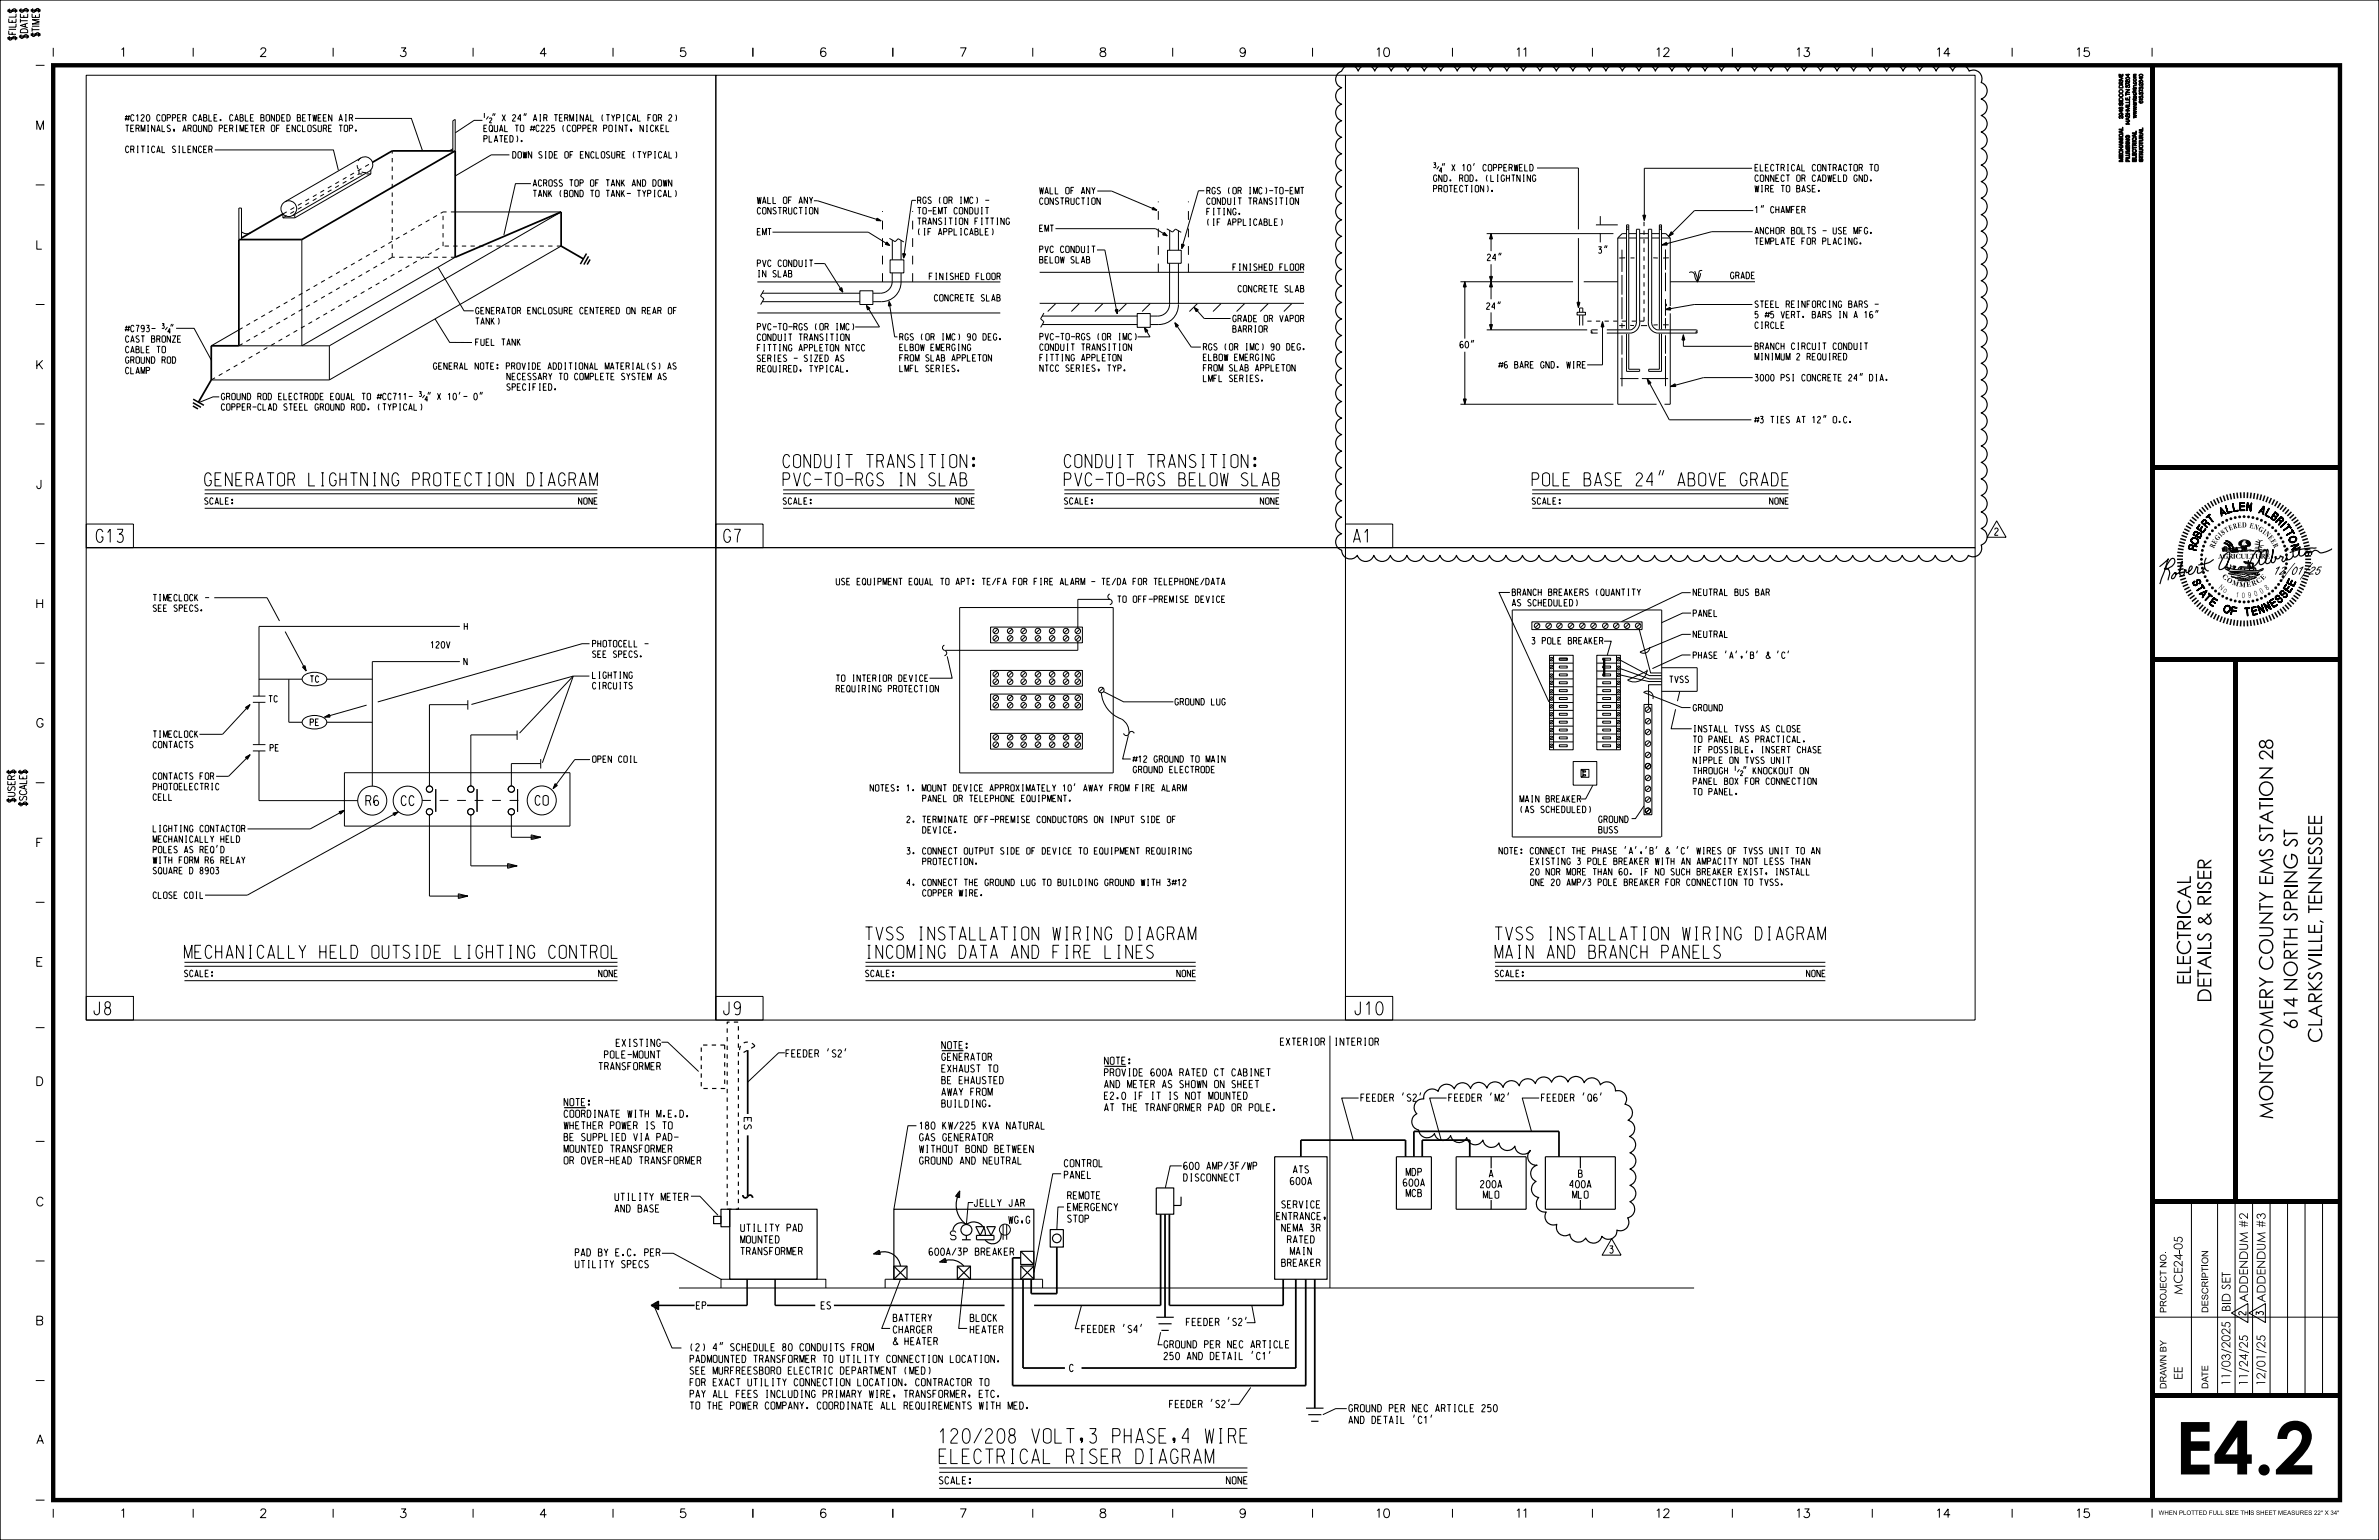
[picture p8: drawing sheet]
<svg xmlns="http://www.w3.org/2000/svg" width="864mm" height="559mm" viewBox="0 0 864 559" stroke-linecap="round" stroke-linejoin="round" font-family="sans-serif">
<defs><g id="words">
<text font-size="19" x="789.5" y="535">E4.2</text>
<g font-size="5.3">
<text x="341" y="523.7">120/208 VOLT,3 PHASE,4 WIRE</text>
<text x="341" y="531.1">ELECTRICAL RISER DIAGRAM</text>
</g>
<g font-size="5.1">
<text x="795.3" y="357.5" transform="rotate(-90 795.3 357.5)">ELECTRICAL</text>
<text x="802.7" y="363.8" transform="rotate(-90 802.7 363.8)">DETAILS &amp; RISER</text>
<text x="834.1" y="373.6" transform="rotate(-90 834.1 373.6)">614 NORTH SPRING ST</text>
<text x="842.9" y="378.5" transform="rotate(-90 842.9 378.5)">CLARKSVILLE, TENNESSEE</text>
<text x="825.2" y="406.2" transform="rotate(-90 825.2 406.2)">MONTGOMERY COUNTY EMS STATION 28</text>
</g>
<g font-size="4.8">
<text x="284.3" y="169.7">CONDUIT TRANSITION:</text>
<text x="386.4" y="169.7">CONDUIT TRANSITION:</text>
<text x="74.3" y="176.3">GENERATOR LIGHTNING PROTECTION DIAGRAM</text>
<text x="284.3" y="176.3">PVC-TO-RGS IN SLAB</text>
<text x="386.4" y="176.3">PVC-TO-RGS BELOW SLAB</text>
<text x="556.2" y="176.3">POLE BASE 24&quot; ABOVE GRADE</text>
<text x="35" y="196.8">G13</text>
<text x="262.7" y="196.8">G7</text>
<text x="491.3" y="196.8">A1</text>
<text x="314.2" y="341.1">TVSS INSTALLATION WIRING DIAGRAM</text>
<text x="542.8" y="341.1">TVSS INSTALLATION WIRING DIAGRAM</text>
<text x="67" y="347.8">MECHANICALLY HELD OUTSIDE LIGHTING CONTROL</text>
<text x="314.2" y="347.8">INCOMING DATA AND FIRE LINES</text>
<text x="542.8" y="347.8">MAIN AND BRANCH PANELS</text>
<text x="34.2" y="368.2">J8</text>
<text x="262.7" y="368.2">J9</text>
<text x="491.9" y="368.2">J10</text>
</g>
<text font-size="4.2" x="825.6" y="208.7">12/01/25</text>
<g font-size="3.6">
<text x="132.8" y="292.3">R6</text>
<text x="145.7" y="292.3">CC</text>
<text x="194.3" y="292.2">CO</text>
</g>
<g font-size="3.2">
<text x="44.1" y="20.5">1</text>
<text x="94.5" y="20.5">2</text>
<text x="145.3" y="20.5">3</text>
<text x="196.1" y="20.5">4</text>
<text x="246.9" y="20.5">5</text>
<text x="297.9" y="20.5">6</text>
<text x="348.6" y="20.5">7</text>
<text x="399.3" y="20.5">8</text>
<text x="450.1" y="20.5">9</text>
<text x="499.9" y="20.5">10</text>
<text x="550.7" y="20.5">11</text>
<text x="601.5" y="20.5">12</text>
<text x="652.4" y="20.5">13</text>
<text x="703.2" y="20.5">14</text>
<text x="754" y="20.5">15</text>
<text x="13.4" y="47">M</text>
<text x="13.4" y="90.4">L</text>
<text x="13.4" y="133.9">K</text>
<text x="13.4" y="177.3">J</text>
<text x="13.4" y="220.6">H</text>
<text x="13.4" y="263.9">G</text>
<text x="13.4" y="307.3">F</text>
<text x="13.4" y="350.6">E</text>
<text x="13.4" y="393.9">D</text>
<text x="13.4" y="437.6">C</text>
<text x="345" y="449.9">S</text>
<text x="816.1" y="472.6" transform="rotate(-90 816.1 472.6)">ADDENDUM #2</text>
<text x="822.4" y="472.6" transform="rotate(-90 822.4 472.6)">ADDENDUM #3</text>
<text x="809.7" y="476" transform="rotate(-90 809.7 476)">BID SET</text>
<text x="13.4" y="480.8">B</text>
<text x="792.3" y="500.7" transform="rotate(-90 792.3 500.7)">EE</text>
<text x="809.6" y="502.9" transform="rotate(-90 809.6 502.9)">11/03/2025</text>
<text x="816" y="502.9" transform="rotate(-90 816 502.9)">11/24/25</text>
<text x="822.3" y="502.9" transform="rotate(-90 822.3 502.9)">12/01/25</text>
<text x="13.4" y="523.9">A</text>
<text x="44.1" y="550.7">1</text>
<text x="94.5" y="550.7">2</text>
<text x="145.3" y="550.7">3</text>
<text x="196.1" y="550.7">4</text>
<text x="246.9" y="550.7">5</text>
<text x="297.9" y="550.7">6</text>
<text x="348.6" y="550.7">7</text>
<text x="399.3" y="550.7">8</text>
<text x="450.1" y="550.7">9</text>
<text x="499.9" y="550.7">10</text>
<text x="550.7" y="550.7">11</text>
<text x="601.5" y="550.7">12</text>
<text x="652.4" y="550.7">13</text>
<text x="703.2" y="550.7">14</text>
<text x="754" y="550.7">15</text>
</g>
<g font-size="2.9">
<text x="810.9" y="185.7" transform="rotate(-9 810.9 185.7)">L</text>
<text x="813.2" y="185.3" transform="rotate(-2 813.2 185.3)">E</text>
<text x="815.5" y="185.3" transform="rotate(6 815.5 185.3)">N</text>
<text x="801.2" y="191.5" transform="rotate(-47 801.2 191.5)">R</text>
<text x="802.8" y="189.8" transform="rotate(-39 802.8 189.8)">T</text>
<text x="806.5" y="187.3" transform="rotate(-24 806.5 187.3)">A</text>
<text x="808.7" y="186.3" transform="rotate(-17 808.7 186.3)">L</text>
<text x="819.9" y="186.1" transform="rotate(21 819.9 186.1)">A</text>
<text x="824.2" y="188.1" transform="rotate(36 824.2 188.1)">B</text>
<text x="826.1" y="189.5" transform="rotate(43 826.1 189.5)">R</text>
<text x="827.8" y="191.2" transform="rotate(49 827.8 191.2)">I</text>
<text x="797.7" y="197.8" transform="rotate(-69 797.7 197.8)">O</text>
<text x="798.6" y="195.4" transform="rotate(-62 798.6 195.4)">B</text>
<text x="799.8" y="193.4" transform="rotate(-54 799.8 193.4)">E</text>
<text x="829.6" y="193.6" transform="rotate(61 829.6 193.6)">T</text>
<text x="830.6" y="195.3" transform="rotate(68 830.6 195.3)">O</text>
<text x="797.2" y="199.8" transform="rotate(-77 797.2 199.8)">R</text>
<text x="831.6" y="198" transform="rotate(77 831.6 198)">N</text>
<text x="795.8" y="211.3" transform="rotate(64 795.8 211.3)">S</text>
<text x="797.1" y="213.7" transform="rotate(56 797.1 213.7)">T</text>
<text x="831.3" y="215.1" transform="rotate(-56 831.3 215.1)">E</text>
<text x="832.7" y="212.8" transform="rotate(-64 832.7 212.8)">E</text>
<text x="800" y="217.4" transform="rotate(43 800 217.4)">T</text>
<text x="801.9" y="219.1" transform="rotate(36 801.9 219.1)">E</text>
<text x="823" y="221.8" transform="rotate(-26 823 221.8)">N</text>
<text x="825.3" y="220.5" transform="rotate(-34 825.3 220.5)">E</text>
<text x="827.6" y="218.9" transform="rotate(-41 827.6 218.9)">S</text>
<text x="829.6" y="217.1" transform="rotate(-49 829.6 217.1)">S</text>
<text x="807" y="222.1" transform="rotate(19 807 222.1)">O</text>
<text x="809.8" y="223" transform="rotate(11 809.8 223)">F</text>
<text x="815.2" y="223.5" transform="rotate(-4 815.2 223.5)">T</text>
<text x="817.8" y="223.3" transform="rotate(-11 817.8 223.3)">E</text>
<text x="820.5" y="222.7" transform="rotate(-19 820.5 222.7)">N</text>
</g>
<g font-size="2.6">
<text x="5.8" y="14.9" transform="rotate(-90 5.8 14.9)">$FILEL$</text>
<text x="10" y="14.3" transform="rotate(-90 10 14.3)">$DATE$</text>
<text x="14.3" y="13.6" transform="rotate(-90 14.3 13.6)">$TIME$</text>
<text x="724.1" y="194.3">2</text>
<text x="5.5" y="291.4" transform="rotate(-90 5.5 291.4)">$USER$</text>
<text x="9.7" y="292.7" transform="rotate(-90 9.7 292.7)">$SCALE$</text>
<text x="219.4" y="384">POLE-MOUNT</text>
<text x="223.7" y="379.7">EXISTING</text>
<text x="285.3" y="383.6">FEEDER 'S2'</text>
<text x="341.9" y="380.6">NOTE:</text>
<text x="464.8" y="379.3">EXTERIOR</text>
<text x="484.4" y="379.3">INTERIOR</text>
<text x="217.4" y="388.2">TRANSFORMER</text>
<text x="341.9" y="389">EXHAUST TO</text>
<text x="341.9" y="384.8">GENERATOR</text>
<text x="400.9" y="386.2">NOTE:</text>
<text x="341.9" y="393.3">BE EHAUSTED</text>
<text x="400.9" y="394.7">AND METER AS SHOWN ON SHEET</text>
<text x="400.9" y="390.5">PROVIDE 600A RATED CT CABINET</text>
<text x="204.8" y="401.2">NOTE:</text>
<text x="341.9" y="401.7">BUILDING.</text>
<text x="341.9" y="397.5">AWAY FROM</text>
<text x="400.9" y="398.9">E2.0 IF IT IS NOT MOUNTED</text>
<text x="494" y="399.6">FEEDER 'S2'</text>
<text x="525.9" y="399.6">FEEDER 'M2'</text>
<text x="559.6" y="399.6">FEEDER 'Q6'</text>
<text x="204.8" y="405.5">COORDINATE WITH M.E.D.</text>
<text x="270.1" y="405.5" transform="rotate(90 270.1 405.5)">ES</text>
<text x="400.9" y="403.2">AT THE TRANFORMER PAD OR POLE.</text>
<text x="204.8" y="413.9">BE SUPPLIED VIA PAD-</text>
<text x="204.8" y="409.7">WHETHER POWER IS TO</text>
<text x="333.8" y="414">GAS GENERATOR</text>
<text x="333.8" y="409.7">180 KW/225 KVA NATURAL</text>
<text x="204.8" y="418.2">MOUNTED TRANSFORMER</text>
<text x="333.8" y="418.2">WITHOUT BOND BETWEEN</text>
<text x="204.8" y="422.4">OR OVER-HEAD TRANSFORMER</text>
<text x="333.8" y="422.4">GROUND AND NEUTRAL</text>
<text x="386.3" y="423.4">CONTROL</text>
<text x="429.7" y="424.4">600 AMP/3F/WP</text>
<text x="469.5" y="425.7">ATS</text>
<text x="386.3" y="427.6">PANEL</text>
<text x="429.7" y="428.6">DISCONNECT</text>
<text x="468.4" y="429.9">600A</text>
<text x="509.4" y="430.4">600A</text>
<text x="510.5" y="426.6">MDP</text>
<text x="537.4" y="431">200A</text>
<text x="540.6" y="427.2">A</text>
<text x="569.8" y="431">400A</text>
<text x="573" y="427.2">B</text>
<text x="223.2" y="435.6">UTILITY METER</text>
<text x="353.7" y="437.8">JELLY JAR</text>
<text x="387.6" y="435.1">REMOTE</text>
<text x="510.5" y="434.2">MCB</text>
<text x="538.5" y="434.8">MLO</text>
<text x="570.9" y="434.8">MLO</text>
<text x="223.2" y="439.8">AND BASE</text>
<text x="366.2" y="443.9">WG,G</text>
<text x="387.6" y="443.5">STOP</text>
<text x="387.6" y="439.3">EMERGENCY</text>
<text x="463.4" y="442.6">ENTRANCE,</text>
<text x="465.3" y="438.3">SERVICE</text>
<text x="268.9" y="446.8">UTILITY PAD</text>
<text x="465.3" y="446.8">NEMA 3R</text>
<text x="208.8" y="455.8">PAD BY E.C. PER</text>
<text x="268.9" y="455.3">TRANSFORMER</text>
<text x="268.9" y="451.1">MOUNTED</text>
<text x="337.2" y="455.5">600A/3P BREAKER</text>
<text x="467.4" y="451">RATED</text>
<text x="468.4" y="455.3">MAIN</text>
<text x="584.3" y="454.7">3</text>
<text x="208.8" y="460">UTILITY SPECS</text>
<text x="465.3" y="459.5">BREAKER</text>
<text x="252.8" y="475">EP</text>
<text x="298.1" y="475">ES</text>
<text x="324.3" y="479.5">BATTERY</text>
<text x="352.2" y="479.5">BLOCK</text>
<text x="815.3" y="477.1" transform="rotate(-90 815.3 477.1)">2</text>
<text x="821.6" y="477.1" transform="rotate(-90 821.6 477.1)">3</text>
<text x="324.3" y="483.8">CHARGER</text>
<text x="352.2" y="483.8">HEATER</text>
<text x="392.7" y="483.6">FEEDER 'S4'</text>
<text x="430.7" y="481">FEEDER 'S2'</text>
<text x="250.5" y="490.2">(2) 4&quot; SCHEDULE 80 CONDUITS FROM</text>
<text x="324.3" y="488">&amp; HEATER</text>
<text x="422.6" y="489.1">GROUND PER NEC ARTICLE</text>
<text x="250.5" y="494.4">PADMOUNTED TRANSFORMER TO UTILITY CONNECTION LOCATION.</text>
<text x="388.3" y="497.7">C</text>
<text x="422.6" y="493.4">250 AND DETAIL 'C1'</text>
<text x="250.5" y="502.9">FOR EXACT UTILITY CONNECTION LOCATION. CONTRACTOR TO</text>
<text x="250.5" y="498.6">SEE MURFREESBORO ELECTRIC DEPARTMENT (MED)</text>
<text x="250.5" y="507.1">PAY ALL FEES INCLUDING PRIMARY WIRE, TRANSFORMER, ETC.</text>
<text x="250.5" y="511.3">TO THE POWER COMPANY. COORDINATE ALL REQUIREMENTS WITH MED.</text>
<text x="424.6" y="510.8">FEEDER 'S2'</text>
<text x="489.6" y="512.3">GROUND PER NEC ARTICLE 250</text>
<text x="489.6" y="516.5">AND DETAIL 'C1'</text>
<text x="341" y="538.5">SCALE:</text>
<text x="445.2" y="538.5">NONE</text>
</g>
<g font-size="2.4">
<text x="45.6" y="47.8">TERMINALS, AROUND PERIMETER OF ENCLOSURE TOP.</text>
<text x="45.6" y="44">#C120 COPPER CABLE. CABLE BONDED BETWEEN AIR</text>
<text x="175.6" y="47.8">EQUAL TO #C225 (COPPER POINT, NICKEL</text>
<text x="175.6" y="44">½&quot; X 24&quot; AIR TERMINAL (TYPICAL FOR 2)</text>
<text x="175.6" y="51.6">PLATED).</text>
<text x="45.6" y="55.4">CRITICAL SILENCER</text>
<text x="186.1" y="57.4">DOWN SIDE OF ENCLOSURE (TYPICAL)</text>
<text x="520.4" y="62.1">¾&quot; X 10' COPPERWELD</text>
<text x="520.4" y="65.9">GND. ROD. (LIGHTNING</text>
<text x="637.1" y="65.9">CONNECT OR CADWELD GND.</text>
<text x="637.1" y="62.1">ELECTRICAL CONTRACTOR TO</text>
<text x="193.5" y="71.4">TANK (BOND TO TANK- TYPICAL)</text>
<text x="193.5" y="67.6">ACROSS TOP OF TANK AND DOWN</text>
<text x="377.4" y="70.4">WALL OF ANY</text>
<text x="438.1" y="70.4">RGS (OR IMC)-TO-EMT</text>
<text x="520.4" y="69.7">PROTECTION).</text>
<text x="637.1" y="69.7">WIRE TO BASE.</text>
<text x="274.9" y="73.9">WALL OF ANY</text>
<text x="274.9" y="77.7">CONSTRUCTION</text>
<text x="333.1" y="73.9">RGS (OR IMC) -</text>
<text x="333.1" y="77.7">TO-EMT CONDUIT</text>
<text x="377.4" y="74.2">CONSTRUCTION</text>
<text x="438.1" y="74.2">CONDUIT TRANSITION</text>
<text x="438.1" y="78">FITING.</text>
<text x="637.1" y="77.3">1&quot; CHAMFER</text>
<text x="333.1" y="81.5">TRANSITION FITTING</text>
<text x="438.1" y="81.8">(IF APPLICABLE)</text>
<text x="274.9" y="85.3">EMT</text>
<text x="333.1" y="85.3">(IF APPLICABLE)</text>
<text x="377.4" y="84">EMT</text>
<text x="637.1" y="84.9">ANCHOR BOLTS - USE MFG.</text>
<text x="637.1" y="88.7">TEMPLATE FOR PLACING.</text>
<text x="377.4" y="91.7">PVC CONDUIT</text>
<text x="377.4" y="95.5">BELOW SLAB</text>
<text x="539.9" y="94.6">24&quot;</text>
<text x="580.3" y="91.9">3&quot;</text>
<text x="274.9" y="96.7">PVC CONDUIT</text>
<text x="274.9" y="100.5">IN SLAB</text>
<text x="337.3" y="101.5">FINISHED FLOOR</text>
<text x="447.6" y="98.1">FINISHED FLOOR</text>
<text x="628.2" y="101.1">GRADE</text>
<text x="449.4" y="106">CONCRETE SLAB</text>
<text x="172.7" y="113.9">GENERATOR ENCLOSURE CENTERED ON REAR OF</text>
<text x="339.2" y="109.3">CONCRETE SLAB</text>
<text x="539.7" y="112.3">24&quot;</text>
<text x="637.1" y="111.6">STEEL REINFORCING BARS -</text>
<text x="172.7" y="117.7">TANK)</text>
<text x="274.9" y="119.8">PVC-TO-RGS (OR IMC)</text>
<text x="447.5" y="116.8">GRADE OR VAPOR</text>
<text x="637.1" y="119.2">CIRCLE</text>
<text x="637.1" y="115.4">5 #5 VERT. BARS IN A 16&quot;</text>
<text x="45.6" y="124.2">CAST BRONZE</text>
<text x="45.6" y="120.4">#C793- ¾&quot;</text>
<text x="172.7" y="125.4">FUEL TANK</text>
<text x="274.9" y="123.6">CONDUIT TRANSITION</text>
<text x="326.6" y="123.4">RGS (OR IMC) 90 DEG.</text>
<text x="377.5" y="123.4">PVC-TO-RGS (OR IMC)</text>
<text x="447.5" y="120.6">BARRIOR</text>
<text x="45.6" y="131.8">GROUND ROD</text>
<text x="45.6" y="128">CABLE TO</text>
<text x="274.9" y="127.4">FITTING APPLETON NTCC</text>
<text x="274.9" y="131.2">SERIES - SIZED AS</text>
<text x="326.6" y="127.3">ELBOW EMERGING</text>
<text x="326.6" y="131.1">FROM SLAB APPLETON</text>
<text x="377.5" y="127.2">CONDUIT TRANSITION</text>
<text x="377.5" y="131">FITTING APPLETON</text>
<text x="436.8" y="127.1">RGS (OR IMC) 90 DEG.</text>
<text x="436.8" y="130.9">ELBOW EMERGING</text>
<text x="530" y="126.2">60&quot;</text>
<text x="637.1" y="126.8">BRANCH CIRCUIT CONDUIT</text>
<text x="637.1" y="130.6">MINIMUM 2 REQUIRED</text>
<text x="45.6" y="135.6">CLAMP</text>
<text x="157.3" y="134">GENERAL NOTE: PROVIDE ADDITIONAL MATERIAL(S) AS</text>
<text x="170.8" y="137.8">NECESSARY TO COMPLETE SYSTEM AS</text>
<text x="274.9" y="135">REQUIRED, TYPICAL.</text>
<text x="326.6" y="134.9">LMFL SERIES.</text>
<text x="377.5" y="134.8">NTCC SERIES, TYP.</text>
<text x="436.8" y="134.7">FROM SLAB APPLETON</text>
<text x="544.2" y="133.6">#6 BARE GND. WIRE</text>
<text x="175.7" y="141.6">SPECIFIED.</text>
<text x="436.8" y="138.5">LMFL SERIES.</text>
<text x="637.1" y="138.2">3000 PSI CONCRETE 24&quot; DIA.</text>
<text x="80.3" y="148.9">COPPER-CLAD STEEL GROUND ROD. (TYPICAL)</text>
<text x="80.3" y="145.1">GROUND ROD ELECTRODE EQUAL TO #CC711- ¾&quot; X 10'- 0&quot;</text>
<text x="637.1" y="153.5">#3 TIES AT 12&quot; O.C.</text>
<text x="74.3" y="183">SCALE:</text>
<text x="210" y="183">NONE</text>
<text x="284.3" y="183">SCALE:</text>
<text x="346.9" y="183">NONE</text>
<text x="386.4" y="183">SCALE:</text>
<text x="457.5" y="183">NONE</text>
<text x="556.2" y="183">SCALE:</text>
<text x="642.4" y="183">NONE</text>
<text x="303.6" y="212.2">USE EQUIPMENT EQUAL TO APT: TE/FA FOR FIRE ALARM - TE/DA FOR TELEPHONE/DATA</text>
<text x="55.6" y="221.9">SEE SPECS.</text>
<text x="55.6" y="218.1">TIMECLOCK -</text>
<text x="405.7" y="218.6">TO OFF-PREMISE DEVICE</text>
<text x="548.9" y="219.9">AS SCHEDULED)</text>
<text x="548.9" y="216.1">BRANCH BREAKERS (QUANTITY</text>
<text x="614.7" y="216.1">NEUTRAL BUS BAR</text>
<text x="614.7" y="223.7">PANEL</text>
<text x="168.5" y="228.5">H</text>
<text x="556.1" y="233.7">3 POLE BREAKER</text>
<text x="614.7" y="231.3">NEUTRAL</text>
<text x="156.4" y="235.2">120V</text>
<text x="215.1" y="234.8">PHOTOCELL -</text>
<text x="215.1" y="238.6">SEE SPECS.</text>
<text x="614.7" y="239">PHASE 'A','B' &amp; 'C'</text>
<text x="168.4" y="241.2">N</text>
<text x="112.6" y="247.6">TC</text>
<text x="215.1" y="246.2">LIGHTING</text>
<text x="215.1" y="250">CIRCUITS</text>
<text x="303.6" y="247.3">TO INTERIOR DEVICE</text>
<text x="303.6" y="251.1">REQUIRING PROTECTION</text>
<text x="606.1" y="247.7">TVSS</text>
<text x="97.6" y="254.8">TC</text>
<text x="426.5" y="255.8">GROUND LUG</text>
<text x="614.7" y="258">GROUND</text>
<text x="112.6" y="263.3">PE</text>
<text x="55.6" y="267.6">TIMECLOCK</text>
<text x="614.7" y="265.6">INSTALL TVSS AS CLOSE</text>
<text x="614.7" y="269.4">TO PANEL AS PRACTICAL.</text>
<text x="55.6" y="271.4">CONTACTS</text>
<text x="98" y="272.5">PE</text>
<text x="614.7" y="273.2">IF POSSIBLE, INSERT CHASE</text>
<text x="215.1" y="276.7">OPEN COIL</text>
<text x="411.4" y="276.6">#12 GROUND TO MAIN</text>
<text x="411.4" y="280.4">GROUND ELECTRODE</text>
<text x="614.7" y="280.9">THROUGH ½&quot; KNOCKOUT ON</text>
<text x="614.7" y="277">NIPPLE ON TVSS UNIT</text>
<text x="55.6" y="282.8">CONTACTS FOR</text>
<text x="55.6" y="286.6">PHOTOELECTRIC</text>
<text x="315.9" y="287.1">NOTES: 1. MOUNT DEVICE APPROXIMATELY 10' AWAY FROM FIRE ALARM</text>
<text x="614.7" y="284.7">PANEL BOX FOR CONNECTION</text>
<text x="55.6" y="290.4">CELL</text>
<text x="325.3" y="290.9">PANEL OR TELEPHONE EQUIPMENT.</text>
<text x="551.8" y="291.1">MAIN BREAKER</text>
<text x="614.7" y="288.5">TO PANEL.</text>
<text x="322.2" y="298.5">2. TERMINATE OFF-PREMISE CONDUCTORS ON INPUT SIDE OF</text>
<text x="551.8" y="294.9">(AS SCHEDULED)</text>
<text x="580.4" y="298.5">GROUND</text>
<text x="55.6" y="305.7">MECHANICALLY HELD</text>
<text x="55.6" y="301.9">LIGHTING CONTACTOR</text>
<text x="328.5" y="302.3">DEVICE.</text>
<text x="580.4" y="302.3">BUSS</text>
<text x="55.6" y="309.5">POLES AS REQ'D</text>
<text x="322.1" y="310">3. CONNECT OUTPUT SIDE OF DEVICE TO EQUIPMENT REQUIRING</text>
<text x="544.2" y="309.9">NOTE: CONNECT THE PHASE 'A','B' &amp; 'C' WIRES OF TVSS UNIT TO AN</text>
<text x="55.6" y="317.1">SQUARE D 8903</text>
<text x="55.6" y="313.3">WITH FORM R6 RELAY</text>
<text x="327" y="313.8">PROTECTION.</text>
<text x="549.4" y="313.7">EXISTING 3 POLE BREAKER WITH AN AMPACITY NOT LESS THAN</text>
<text x="549.7" y="317.5">20 NOR MORE THAN 60. IF NO SUCH BREAKER EXIST, INSTALL</text>
<text x="322" y="321.4">4. CONNECT THE GROUND LUG TO BUILDING GROUND WITH 3#12</text>
<text x="549.5" y="321.3">ONE 20 AMP/3 POLE BREAKER FOR CONNECTION TO TVSS.</text>
<text x="55.6" y="326">CLOSE COIL</text>
<text x="327.1" y="325.2">COPPER WIRE.</text>
<text x="67" y="354.4">SCALE:</text>
<text x="217.3" y="354.4">NONE</text>
<text x="314.2" y="354.4">SCALE:</text>
<text x="427.2" y="354.4">NONE</text>
<text x="542.8" y="354.4">SCALE:</text>
<text x="655.8" y="354.4">NONE</text>
<text x="786.4" y="476.4" transform="rotate(-90 786.4 476.4)">PROJECT NO.</text>
<text x="801.6" y="476.4" transform="rotate(-90 801.6 476.4)">DESCRIPTION</text>
<text x="801.6" y="504" transform="rotate(-90 801.6 504)">DATE</text>
<text x="786.4" y="504" transform="rotate(-90 786.4 504)">DRAWN BY</text>
</g>
<g font-size="2.1">
<text x="805.2" y="213.4" transform="rotate(39 805.2 213.4)">N</text>
<text x="806.9" y="214.7" transform="rotate(31 806.9 214.7)">o</text>
<text x="820.9" y="215.5" transform="rotate(-29 820.9 215.5)">0</text>
<text x="823" y="214.2" transform="rotate(-39 823 214.2)">8</text>
<text x="811.5" y="216.6" transform="rotate(11 811.5 216.6)">1</text>
<text x="813.8" y="217" transform="rotate(1 813.8 217)">0</text>
<text x="816.2" y="216.9" transform="rotate(-9 816.2 216.9)">9</text>
<text x="818.6" y="216.4" transform="rotate(-19 818.6 216.4)">0</text>
</g>
<text font-size="1.6" x="783.6" y="549.7">WHEN PLOTTED FULL SIZE THIS SHEET MEASURES 22&quot; X 34&quot;</text>
</g></defs>
<g fill="none" stroke="#000" stroke-width=".36">
<path d="M.1 0h863.4v558.8h-863.4zM2.6 14.1h3.7M2.6 13.7h3.7M2.6 4.1h3.7M2.6 3.7h3.7M3.5 13.2l-.3 .5 .3 .9 .7-.2 .6-1.1 .6-.1a.81 .81 0 0 1 0 1.4M3.5 3.2l-.3 .5 .3 .9 .7-.2 .5-1a.73 .73 0 0 1 1.1 .1 .73 .73 0 0 1-.4 1.1M6.9 4h3.6M6.9 3.6h3.6M6.9 13.5h3.6M6.9 13.1h3.6M7.8 12.6l-.4 .5 .4 .9 .6-.2 .6-1.1 .7-.1a.81 .81 0 0 1 0 1.4"/>
<path d="M7.8 3.1l-.4 .5 .4 .9 .6-.2 .5-1a.73 .73 0 0 1 1.1 .1 .73 .73 0 0 1-.3 1.1M11.1 12.8h3.7M11.1 12.3h3.7M11.1 4h3.7M11.1 3.6h3.7M12 11.9l-.4 .4 .4 1 .6-.2 .7-1.1 .6-.1a.81 .81 0 0 1 0 1.4M12 3.1l-.4 .5 .4 .9 .6-.2 .5-1a.73 .73 0 0 1 1.1 .1 .73 .73 0 0 1-.3 1.1M19.3 17.4v3.1M70.1 17.4v3.1M120.9 17.4v3.1M171.7 17.4v3.1M222.5 17.4v3.1"/>
<path d="M273.3 17.4v3.1M324.1 17.4v3.1M374.9 17.4v3.1M425.7 17.4v3.1M476.5 17.4v3.1M527.3 17.4v3.1M578.1 17.4v3.1M628.9 17.4v3.1M679.7 17.4v3.1M730.4 17.4v3.1M781.2 17.4v3.1M13 23.7h3.2"/>
<path d="M31.3 27.3h228.6v171.4h-228.6zM259.9 27.3h228.5v171.4h-228.5zM488.4 27.3h228.6v171.4h-228.6zM769.2 36.8l1.4 .1zM769.2 26.9l.1 .7h.6v-.7v.7h.7v-.7v.8h-1.4zM769.3 29.2l1.3 .2zM769.3 27.9l1.3 .6-1.4 .5 1.4-.5zM769.3 39l.6 .1a.41 .41 0 0 1 .6-.2 .41 .41 0 0 1 0 .7 .41 .41 0 0 1-.6-.2 .4 .4 0 0 1-.6 .2 .4 .4 0 0 1 0-.6zM769.3 37.4l.4-.1a.37 .37 0 0 0-.4 .4 .37 .37 0 0 0 .5 .3l.1-.2a.44 .44 0 0 1 .4-.6 .44 .44 0 0 1 .3 .7l-.4 .2a.39 .39 0 0 0 .4-.4 .39 .39 0 0 0-.6-.3 .49 .49 0 0 1-.1 .7 .49 .49 0 0 1-.6-.1 .49 .49 0 0 1 0-.6zM769.3 34.2l.4-.2a.6 .6 0 0 0-.3 .9 .6 .6 0 0 0 .9 .2 .6 .6 0 0 0 .1-1h-.3a.56 .56 0 0 1 .6 .4 .56 .56 0 0 1-.3 .6l-.6 .1a.62 .62 0 0 1-.6-.3 .62 .62 0 0 1 .1-.7zM769.3 29.7h.5l.2 .3 .6-.4-.6 .5v.3l.6 .2h-1.4zM769.4 29.8h.5l.1 .6h-.7z"/>
<path d="M769.4 35.6l.5-.2 .6 .2 .1 .9h-1.3zM769.4 31l.7-.2a.81 .81 0 0 1 .5 1.1h-1.3zM769.5 35.6l.4-.1a.63 .63 0 0 1 .7 .9h-1.3zM769.5 31l.4-.1a.65 .65 0 0 1 .7 .9h-1.3zM771.7 38.1h1.3l.1-.7v.8zM771.7 37.1h1.3l.1-.6v.8zM771.7 33.8l.1 .3 1.3 .2h-1.3l-.1 .4zM771.7 30.1l1.4 .5-1.3-.4-.1 .6zM771.7 32.5h1.4l-1.3 1 1.3 .1h-1.4l1.2-1zM771.7 27l.9-.2 .5 .3h-.4l-.2 .7zM771.7 38.8l1.4 .6-1.4 .6 1.3-.6zM771.7 38.5l1.4 .1z"/>
<path d="M771.7 35.5l.1 .7h.5v-.7l.1 .7h.6l.1-.7v.8h-1.4zM771.7 27.1h.8v.6zM771.7 31.1l.4-.1 .2 .3a.41 .41 0 0 1 .5-.3 .41 .41 0 0 1 .3 .5 .41 .41 0 0 1-.5 .3 .37 .37 0 0 0 .5-.4 .37 .37 0 0 0-.5-.3 .37 .37 0 0 0-.3 .4v-.1a.3 .3 0 0 0-.2-.3 .3 .3 0 0 0-.4 .2 .3 .3 0 0 0 .1 .3l.3 .1a.38 .38 0 0 1-.5-.1 .38 .38 0 0 1 .1-.5zM771.8 29.2a.69 .69 0 0 1 .9 .6h.3l.1-.7v.8l-.5-.1-.4-.6a.33 .33 0 0 0-.5 .3 .33 .33 0 0 0 .4 .3l.1 .1a.41 .41 0 0 1-.5-.2 .41 .41 0 0 1 .1-.5zM771.8 28.2v-.1a.7 .7 0 0 1 .9-.2 .7 .7 0 0 1 .4 .7 .69 .69 0 0 1-.9 .4 .69 .69 0 0 1-.4-.8zM771.8 28.3a.71 .71 0 0 1 1.2 .2 .64 .64 0 0 1-.7 .3 .64 .64 0 0 1-.5-.5zM772.9 35.2l.4 .1zM774.5 35.7v.2h.9v-.2l.1 .2-1 .3-.3-.1zM774.5 32v.2h.8l.1-.2 .1 .2-1 .2-.3-.1zM774.5 38.6l1 .3-1 .4 1 .4-1 .3 .9-.4-.9-.3 .9-.3zM774.5 32.7l1-.1-.6 .1a.3 .3 0 0 0-.4 .3 .3 .3 0 0 0 .3 .3l.7 .1h-1.4l.6-.1zM774.5 36.5l1-.1-.6 .1a.3 .3 0 0 0-.4 .3 .3 .3 0 0 0 .3 .3h.7l-1 .1 .2-.1z"/>
<path d="M774.5 33.8l.3-.1a.35 .35 0 0 0-.3 .4 .35 .35 0 0 0 .5 .3l.4-.4-.3-.3a.49 .49 0 0 1 .2 .6 .49 .49 0 0 1-.7 .2 .49 .49 0 0 1-.1-.7zM774.5 31h1h-.4a.34 .34 0 0 0-.6 .2 .34 .34 0 0 0 .3 .4l.7 .2h-1l.2-.2zM774.5 29.7l.3-.1a.38 .38 0 0 0-.1 .6 .38 .38 0 0 0 .6 0 .38 .38 0 0 0-.2-.6 .5 .5 0 0 1 .2 .7 .5 .5 0 0 1-.7 .2 .5 .5 0 0 1-.1-.8zM774.5 27l1-.1-.9 .2 .1 .4 .8 .1h-.6a.29 .29 0 0 0-.4 .3 .29 .29 0 0 0 .3 .3l.7 .1h-1l.2-.1-.3-.3 .3-.3zM774.6 37.5l.4-.1v.8h.2a.36 .36 0 0 0 .2-.4 .36 .36 0 0 0-.3-.3v-.1a.53 .53 0 0 1 .3 .8 .53 .53 0 0 1-.8 .1 .53 .53 0 0 1 0-.8zM774.6 34.8l.4-.1v.8h.2a.34 .34 0 0 0 .2-.4 .34 .34 0 0 0-.3-.3v-.1a.53 .53 0 0 1 .3 .8 .53 .53 0 0 1-.8 .1 .53 .53 0 0 1 0-.8zM774.6 37.6l.3-.1v.7l-.4-.2zM774.6 34.9l.3-.1v.7l-.4-.2zM775.3 30.6l.2 .1zM775.5 38.5h.1M776.5 28.2l1-.2 .4 .3h-.4l-.1 .6zM776.5 32.5l1.4 .6-1.3-.5-.1 .7z"/>
<path d="M776.5 36l1.4 .1h-1.3l.1 .3zM776.5 34.9l.1 .6h.5a.45 .45 0 0 1 .1-.6 .45 .45 0 0 1 .6 .2 .45 .45 0 0 1-.3 .6 .39 .39 0 0 0 .3-.5 .39 .39 0 0 0-.5-.3 .39 .39 0 0 0-.2 .6l.2 .1h-.8zM776.5 27.2a.68 .68 0 0 1 .9-.4 .68 .68 0 0 1 .4 .8 .69 .69 0 0 1-.8 .3 .69 .69 0 0 1-.5-.7zM776.6 36.7l.2-.1-.2 .5 .6 .2a.43 .43 0 0 1 0-.7 .43 .43 0 0 1 .6 .2 .43 .43 0 0 1-.3 .6 .65 .65 0 0 1-1-.4zM776.6 29.2l.3-.1-.3 .5 .6 .3a.46 .46 0 0 1 0-.7 .46 .46 0 0 1 .7 .1 .46 .46 0 0 1-.4 .7 .63 .63 0 0 1-.7 0 .63 .63 0 0 1-.3-.6zM776.6 28.3h.8v.5zM776.6 33.6l.4-.1 .2 .2a.39 .39 0 0 1 .4-.2 .39 .39 0 0 1 .3 .4 .39 .39 0 0 1-.4 .3 .33 .33 0 0 0 .3-.4 .33 .33 0 0 0-.4-.2 .33 .33 0 0 0-.2 .4h-.1a.3 .3 0 0 0-.2-.4 .3 .3 0 0 0-.3 .2 .3 .3 0 0 0 .2 .4l.2 .1a.39 .39 0 0 1-.5-.2 .39 .39 0 0 1 .1-.5zM776.6 30.3a.71 .71 0 0 1 1 .6h.2l.1-.7v.8l-.4-.1-.4-.5a.33 .33 0 0 0-.5 .1 .33 .33 0 0 0 .4 .4 .37 .37 0 0 1-.5-.1 .37 .37 0 0 1 .1-.5zM776.6 27.2a.62 .62 0 0 1 .7-.3 .62 .62 0 0 1 .5 .6 .71 .71 0 0 1-1.2-.2zM776.7 31.6l.5 .2a.4 .4 0 0 1 .4-.3 .4 .4 0 0 1 .3 .5 .4 .4 0 0 1-.4 .3 .34 .34 0 0 0 .4-.3 .34 .34 0 0 0-.4-.4 .34 .34 0 0 0-.3 .5l-.1-.3a.32 .32 0 0 0-.6 .1 .32 .32 0 0 0 .5 .4 .39 .39 0 0 1-.6-.2 .39 .39 0 0 1 .3-.5zM777.8 34.5l.1 .1zM777.9 31.3h.1"/>
<path d="M78 54.4h43l1.8 7.4M128.9 43h20.4l4.1 11.8M164.4 53.9l-.7 .5-1.3 .4M165.2 54.8v-11.4l-.8 .4v11.4M175.1 43.7h-3l-6.8 4.5M175.8 41v1.8M177.3 42.2l-.8 1.1M177.7 43.1a.41 .41 0 0 1 .6-.3 .41 .41 0 0 1 .2 .6l-.8 1.2h.8M179.1 41.1l-.3 .9M179.7 41.1l-.3 .9M184.9 56.2h-6.6l-13 7.6M190.5 41.1l-.3 .9"/>
<path d="M191.1 41.1l-.4 .9M520.4 59.1h.8l-.5 .6a.53 .53 0 0 1 .5 .7 .53 .53 0 0 1-.8 .2M523.8 59.2l-.2 .9M524.4 59.2l-.2 .9M535.2 59.2l-.3 .9M769.2 57.2h1.4v.2h-1.1l1.1 .4v.2l-1.1 .4h1.1v.3h-1.4l.1-.4 1.1-.4-1.1-.4zM769.2 56.1l.2 .6h.4v-.6l.2 .6h.5l.1-.7v1h-1.3zM769.2 40.1l1.1-.2 .3 .3h-.3l-.2 .7zM769.2 50.5h1.4v.3l-1.1 .6h1.1v.3h-1.3v-.3l1-.7h-1.1zM769.3 53.2h1.3v.3h-.6v.7h.6v.2h-1.3l-.1-.2h.6v-.7h-.5zM769.3 52.3l1.3-.5-.3 .4v.5l.3 .1v.3l-1.3-.5zM769.3 50h1.3v.3h-1.3z"/>
<path d="M769.3 47.7l1.3-.5-.3 .4v.5l.3 .1v.3l-1.3-.5zM769.3 46.8h1.2l.1-.6v.9h-1.3zM769.3 42.2a.73 .73 0 0 1 1 .6h.3v-.7v.8l-.4-.1-.3-.5a.32 .32 0 0 0-.6 0 .32 .32 0 0 0 .2 .5l.2 .1-.5-.2zM769.3 40.2h.8v.5zM769.3 41.2l.2-.1a.69 .69 0 0 1 .8-.1 .69 .69 0 0 1 .3 .8l-.3 .1 .3-.5-.6-.3a.49 .49 0 0 1 .1 .7 .49 .49 0 0 1-.7 .1 .49 .49 0 0 1-.1-.7zM769.3 54.8l.4-.2 .1 .2a.44 .44 0 0 0-.4 .6 .44 .44 0 0 0 .6 .3 .43 .43 0 0 0 .5-.4 .43 .43 0 0 0-.4-.5v-.2a.7 .7 0 0 1 .4 .9 .7 .7 0 0 1-1 .3 .7 .7 0 0 1-.2-1zM769.3 48.8l.4-.3 .1 .3a.39 .39 0 0 0-.4 .3 .39 .39 0 0 0 .3 .4 .45 .45 0 0 0 .7-.1 .45 .45 0 0 0-.3-.6v-.3a.69 .69 0 0 1 .4 .9 .69 .69 0 0 1-1 .3 .69 .69 0 0 1-.2-.9zM769.4 52.5l.7-.2v.4zM769.4 47.8l.7-.2v.4zM771.7 43.1l1.4-.5-.5 .3v.6l.5 .2zM771.7 57.2h1.2v-.6h.2v.9h-1.4zM771.7 50.6h1.4v.3l-1.1 .6h1.1v.2h-1.4v-.3l1.1-.6h-1.1z"/>
<path d="M771.7 52h1.4v.2h-1.4zM771.7 40.1h1.4l-.7 .2v.8l.7 .1h-1.4l.6-.1v-.8zM771.7 43.9h1.4l-1.3 1 1.3 .1h-1.4l1.2-1zM771.7 55.4l.8 .1a.53 .53 0 0 1 .6 .5 .53 .53 0 0 1-.6 .5h-.8v-.2h.8a.3 .3 0 0 0 .4-.3 .3 .3 0 0 0-.4-.3h-.8zM771.7 53.8h1.4v.2h-1.1l1.1 .4v.2l-1.1 .4h1.1v.2h-1.4v-.3l1.1-.4-1.1-.4zM771.8 57.7l.5-.1 .2 .8h.6v.3h-1.4zM771.8 52.6l1.1-.1 .2 1.1h-1.4zM771.8 41.6h.3a.37 .37 0 0 0-.4 .4 .37 .37 0 0 0 .5 .3v-.1a.5 .5 0 0 1 .3-.7 .5 .5 0 0 1 .7 .4 .5 .5 0 0 1-.6 .6 .44 .44 0 0 0 .4-.5 .44 .44 0 0 0-.5-.4l-.1 .1a.46 .46 0 0 1-.1 .7 .46 .46 0 0 1-.6-.2zM771.8 43.2l.7-.3v.6zM771.9 57.9l.5 .1v.4h-.6zM771.9 49.1l.2 .2a.44 .44 0 0 0-.1 .7 .44 .44 0 0 0 .7 0 .44 .44 0 0 0-.2-.7l-.2 .4v-.7a.71 .71 0 0 1 .6 1 .71 .71 0 0 1-1.1 .3 .71 .71 0 0 1 .1-1.2zM771.9 52.7h.3v.6l-.4-.1z"/>
<path d="M772.5 52.7h.3l.1 .5-.5 .1zM774.1 53.1h.2v.4h1.2v.2h-1.2v.4h-.2zM774.1 51.4h1.4v.2h-1.4zM774.1 57.7l.2 .7h.3v-.6h.3v.6h.4v-.7h.2v1h-1.4zM774.1 57.3h1.2v-.6h.2v.8h-1.4zM774.1 55.6l.2 .6 .3 .1 .1-.7 .2 .1v.6l.4-.1 .2-.6v.9h-1.4zM774.1 49l1.4-.4-.4 .3v.6l.4 .3-1.4-.4zM774.1 48.2h1.2v-.6h.2v.8h-1.4zM774.2 52l.5-.1 .2 .3 .6-.4-.6 .6v.3h.6v.2h-1.4zM774.2 54.3l.4-.1a.53 .53 0 0 0-.3 .8 .53 .53 0 0 0 .9 0 .53 .53 0 0 0-.2-.8 .7 .7 0 0 1 .3 1 .7 .7 0 0 1-1 .2 .7 .7 0 0 1-.1-1zM774.2 50l.4-.1v.2a.4 .4 0 0 0-.3 .4 .4 .4 0 0 0 .3 .4 .46 .46 0 0 0 .7-.1 .46 .46 0 0 0-.3-.7v-.2a.69 .69 0 0 1 .3 1 .69 .69 0 0 1-1 .2 .69 .69 0 0 1-.1-1.1zM774.2 49.2l.7-.2v.4z"/>
<path d="M774.3 52.1h.4l.1 .6h-.5zM774.5 41.5l1 .3-1 .4 1 .3-1 .3 .9-.3-.9-.3 .9-.3zM774.5 40.1l1 .3-1 .3 1 .4-1 .3 .9-.4-.9-.2 .9-.4zM776.5 53.9a.89 .89 0 0 1 1.4 .6v.2a.83 .83 0 0 1-1.4 .1h.9a.3 .3 0 0 0 .3-.3 .3 .3 0 0 0-.3-.3h-.9zM776.5 50.2a.86 .86 0 0 1 1-.1 .86 .86 0 0 1 .4 .8 .83 .83 0 0 1-1.4 .1h.9a.3 .3 0 0 0 .3-.3 .3 .3 0 0 0-.3-.3h-.9zM776.5 56.4l.2 .5h1.2v.2h-1.2l-.2 .4zM776.5 51.4l.2 .4h1.2v.2l-1.2 .1-.2 .4zM776.5 47.9l1.4-.5v.3l-.4 .1v.5l.4 .4-1.4-.5zM776.5 47.1h1.2v-.7h.2v.9h-1.4zM776.6 57.7l.3-.1-.2 .5 .1 .3 .2-.1a.52 .52 0 0 1 .2-.6 .52 .52 0 0 1 .6-.1 .67 .67 0 0 1-.3 1.1l.2-.7-.3-.2a.64 .64 0 0 1-.7 .9zM776.7 48.1l.6-.2v.4zM776.7 52.6l.3-.1v.2a.49 .49 0 0 0-.2 .8 .49 .49 0 0 0 .8-.1l.1-.3-.3-.6a.68 .68 0 0 1 .3 1 .68 .68 0 0 1-1 .1 .68 .68 0 0 1 0-1z"/>
<path d="M776.7 55.2l.6 .4 .6-.4-.5 .6v.3h.5v.2h-1.4zM776.7 48.9l.6 .3 .6-.4-.5 .9h.5v.2l-1.4 .1zM776.8 55.5h.3l.1 .6h-.5zM776.8 49.2h.3l.1 .5h-.5zM13 67.1h3.2M102.7 77.6v1.5h4.3M103.5 73.2l27.6-15.9a2.86 2.86 0 0 1 3.9 1 2.86 2.86 0 0 1-1.1 3.9l-27.6 16M107 77.6v1.5M134.6 61.7v1.4l-27.6 16M165.2 76.9h38.5l-84.1 48.6M192.7 66.6h-5.6l-4.2 18.7M295.5 72.8h1.3l23.1 7.3"/>
<path d="M318.3 79.1l1.6 1-1.8-.1zM318.5 79.2l-.2 .8M318.7 79.3l-.2 .7M318.9 79.4l-.2 .6M319 79.6l-.1 .5M319.2 79.7l-.1 .4M319.4 79.8l-.1 .3M319.5 79.9v.2M332.5 72.7h-1.5l-3 21M398.3 69.3h5.2l16.5 7M418.6 75.2l1.4 1.1-1.8-.2zM418.7 75.3l-.3 .8"/>
<path d="M418.9 75.4l-.3 .7M419 75.6l-.2 .6M419.2 75.7l-.2 .5M419.3 75.8l-.1 .4M419.5 76l-.1 .2M419.7 76.1l-.1 .2M419.8 76.2v.1M437.2 69.2h-2.2l-5.6 19.6M522.4 60.3l-.8 1.1M523.3 62.1h-.8l.7-1.2v1.8M558 61h15v22.2M580.9 78.4v3.2"/>
<path d="M596.3 78.1h1.1l-.5 1.9zM596.4 78.3h1M596.5 78.5h.8M596.5 78.7h.8M596.6 79h.6M596.7 79.2h.4M596.7 79.4h.4M596.8 79.6h.2M596.8 79.8h.1M636 61.1h-39.1v18.9M636.4 76.4h-21.3l-9.4 9.4M639.6 74.4l-.3 1"/>
<path d="M640.2 74.4l-.3 1M86.7 86.9v-11.4h1v11.4M87.7 84.1a2.81 2.81 0 0 0 3.3 .3M109.6 86.9v38.6l55.6-32.2M159 97l9.5 15.8h3.4M203.7 89.3l-84.1 48.6M280.4 84.2h34.8l7.8 4.9M295.6 95.6h3.8l6.6 10.4M319.7 80v.1M321.5 88.5l.4 .3M321.6 88.4l.9 .5M321.7 88.1l1 .6"/>
<path d="M321.8 87.9l.5 .3M321.9 87.8l1.1 1.3-1.7-.4zM322.9 86.5l2 1.2 1.1-1.1 2.1 1.2M323.1 94.3h5v4.7h-5zM323.9 99v3.1a4.3 4.3 0 0 1-4.3 4.3h-2.7M323.9 87.1v7.2M327.1 99v3.3a7.1 7.1 0 0 1-7.1 7.2h-3.1M327.1 87.2v7.1M327.7 92l1.1 .1-.8 1.6zM327.9 92l-.1 .5M328 92l-.1 1.1M328.2 92.1l-.2 1.6"/>
<path d="M328.4 92.1l-.1 1M328.6 92.1l-.1 .5M377.4 98.8h96M383.2 83h36.3l4.2 2.6M398.2 90.7h2.9l4.5 23.2M422.1 85.1l.5 .2M422.2 84.9l1 .5M422.4 84.6l.9 .6M422.5 84.4l.5 .3M422.6 84.3l1.1 1.3-1.6-.4zM423.5 83l2.1 1.2 1.1-1.1 2.1 1.2M423.8 90.8h5v4.7h-5z"/>
<path d="M424.6 95.5v14.9a4.3 4.3 0 0 1-4.3 4.3h-2.7M424.6 83.6v7.2M427.8 83.7v7.1M427.8 95.5v15M428.9 88.5l1 .4-.9 1.3zM429.1 88.6l-.2 .5M429.3 88.7l-.4 1M429.4 88.7l-.4 1.5M429.6 88.8l-.3 1M429.8 88.8l-.2 .5M539.7 84.8h46M540.8 86.5h.9"/>
<path d="M540.8 86.3h.9M540.9 86h.7M540.9 85.8h.6M541 85.6h.5M541.1 85.4h.3M541.1 85.2h.3M541.2 85h.1M541.3 84.8v6.3M541.3 95.9v12.7M541.3 84.8l.5 1.9h-1.1zM544.3 91.7l-.2 .9M544.9 91.7l-.3 .9"/>
<path d="M573 86.4v25.2M579.3 81.6h8M580.9 84.8v3.1M582.8 89l-.3 1M583.4 89l-.3 1M587.3 86.4v60.3h14M587.3 86.4h3.1M588.8 90.6v8.1M588.8 99.8v7.1M590 93.6h-2.2M590.4 84.8h-1.5l-1.6 1.6M590.4 83.2h.9"/>
<path d="M590.4 82.4h.9M591.3 84.8h2.6M591.4 86.4h2.5M591.9 93.6h1.4M595.3 84.8h3M595.3 86.4h3M599.6 86.4h2.6M599.7 84.8h2.6M600.1 93.6h1.7M602.4 83.2h.7M602.4 82.4h.7M603.2 84.8h1.5l1.6 1.6"/>
<path d="M603.2 88.9l1.8-1 .2 1zM603.3 86.4h3M603.4 88.8l.1 .1M603.6 88.7l.1 .2M603.8 88.6l.1 .3M604 88.5l.1 .4M604.2 88.3l.1 .6M604.4 88.2l.2 .7M604.6 88.1l.2 .8M604.6 90.5v7.4M604.6 98.9v6.8M604.8 88l.2 .9"/>
<path d="M605.8 85.6l.1 .1M605.8 93.6h-2.1M605.9 85.4l.2 .2M606 85.2l.3 .3M606.1 85.1l.4 .3M606.2 84.8l.5 .5M606.3 86.4v24.7M606.4 84.7l.4 .5M606.5 84.5l.6 .6M606.6 84.3l.6 .6M606.7 84.1l.7 .7-1.7 1zM615.2 98.4l.9 2.4 .1 1.5-.7-1.2a2.45 2.45 0 0 0-1.4-2.4l-.9 .3"/>
<path d="M617.9 98.3l-.2-.2a1.19 1.19 0 0 0-1.1 1.7l-.4 2.5 1.2-3.2M636.2 84.1h-14.8l-18.1 4.8M13 110.5h3.2M58.8 117.4h.8l-.5 .7a.52 .52 0 0 1 .5 .6 .52 .52 0 0 1-.8 .3M60.8 118.7l-.8 1.1M62.3 117.5l-.3 1M62.9 117.5l-.4 1M63.9 119.1h6.5l6.3 11.6M86.7 119.7l-10 5.8M157.9 115.7l5.3 8.5 8.1 .1M274.9 102.3h88.2M274.9 113.6h88.2"/>
<path d="M276.6 109.5h35.6M276.6 106.4h35.6M277.3 105.3l-1.2 2.1 1.2 1-1.2 2.1M304.7 104.9l.8-.5 .5 1.6zM304.8 104.8l.3 .5M304.9 104.7l.6 .9M305.3 104.5l.5 .9M305.4 104.5l.3 .4M312.1 105.5h4.8v5h-4.8zM314.5 110.8l1.3 1.1-.9 .6zM314.5 110.8l.9 1.4M314.7 111.4l.5 .9"/>
<path d="M314.8 111.9l.3 .5M315 111.2l.5 .9M315.4 112.2l3.9 6.4h-8.9M315.4 111.6l.3 .4M322.6 110.5l.1 .5M322.7 110l.1 1M322.8 109.4l.7 1.5-1 .2zM322.8 109.4l2 12.8h1M323 109.9l.2 1M323.3 110.4l.1 .5M377.4 110.1h96M378.3 117.8h34.6"/>
<path d="M378.3 114.7h34.6M379 113.6l-1.2 2.1 1.2 1-1.2 2.1M383.2 110.2l-2.9 2.8M391.8 110.2l-2.9 2.8M400.3 110.2l-2.8 2.8M404.8 112.4l1-.1-.2 1.6zM404.9 112.4l.1 .5M405.1 112.4l.2 1M405.4 112.3l.3 1M405.6 112.3l.1 .5M408.9 110.2l-2.9 2.8M412.8 113.8h4.7v5h-4.7z"/>
<path d="M415.5 118.9l2 3.3h-4.5M415.5 118.9l1.2 1.2-.9 .5zM415.6 119.5l.5 .9M415.9 119.3l.6 .9M416.3 119.7l.3 .4M417.5 110.2l-2.9 2.8M426.5 117.1l1.3 1-.9 .6zM426.5 117.1l5.9 8.8h3.5M426.6 117.7l.6 .8M426.8 118.2l.3 .4M426.9 117.4l.6 .9M427.4 117.8l.3 .4"/>
<path d="M427.8 110.6a7.1 7.1 0 0 1-7.1 7.2h-3.1M433.5 111.6l1.5 .8-.8 .7zM433.5 111.6l3.6 4h9.6M433.8 112.1l.7 .8M434 112.6l.3 .4M434 111.9l.8 .8M434.5 112.1l.4 .4M434.6 110.2l-2.8 2.8M443.2 110.2l-2.9 2.8M451.8 110.2l-2.9 2.8M460.3 110.2l-2.8 2.8M468.9 110.2l-2.8 2.8"/>
<path d="M530.2 102.2h40.8M531.2 103.9h1M531.3 103.7h.8M531.4 103.5h.7M531.4 103.3h.6M531.5 103.1h.5M531.6 102.9h.3M531.6 102.7h.2M531.7 102.4h.1M531.7 102.2v20.7M531.7 102.2l.6 1.9h-1.1zM539.7 119.7h36.5"/>
<path d="M540.7 117.8h1.1l-.5 1.9zM540.7 100.3h1.1l-.5 1.9zM540.8 100.5h.9M540.8 118h.9M540.8 103.9h.9M540.8 103.7h.9M540.8 118.2h.9M540.8 100.7h.9M540.9 103.5h.7M540.9 100.9h.7M540.9 118.4h.7M540.9 118.6h.6"/>
<path d="M540.9 101.1h.6M540.9 103.3h.6M541 103.1h.5M541 101.4h.5M541 118.8h.5M541.1 101.6h.3M541.1 102.9h.3M541.1 119h.3M541.1 101.8h.3M541.1 119.3h.3M541.1 102.7h.3M541.2 102.4h.1"/>
<path d="M541.2 102h.1M541.2 119.5h.1M541.3 113.3v6.4M541.3 102.2l.5 1.9h-1.1zM544.1 109.4l-.3 .9M544.7 109.4l-.4 .9M572.5 109.7h1l-.5 1.9zM572.5 113.3h3v1h-3zM572.5 109.9h1M572.6 110.1h.8M572.6 110.3h.8M572.7 110.6h.6"/>
<path d="M572.8 110.8h.4M572.8 111h.4M572.9 111.2h.2M572.9 111.4h.2M573.4 113.3v-1.5h1.2v1.5M573.4 114.4v3.7M574.6 114.3v3.8M574.9 102.2h12.4M580 119.7h-2.3l.1 .6M581.2 118.4h1M581.3 118.2h.9M581.4 118h.7"/>
<path d="M581.4 117.8h.6M581.5 117.5h.5M581.6 117.3h.3M581.6 117.1h.2M581.7 116.9h.1M581.7 116.7l.6 1.9h-1.1zM581.7 116.7v15.7h-5.5M583.3 119.7h8.7a3 3 0 0 0 2-3.2v-33.3h1.2v33.3a3.8 3.8 0 0 1-3.2 4.4h-8.7M587.8 118.1h2.1M588.8 107.8v8M588.8 117.3v1.8M591.3 119.5v-37.9h-.9v37.9"/>
<path d="M591.8 118.1h1.4M595.7 118.1h2.2M601.8 117.9h-1.6M602.4 119.5v-37.9h.7v37.9M603.7 117.9h2.1M604.5 112.3l1.8-.8 .2 1zM604.6 108.5v6.1M604.6 115.4v3.8M604.7 112.3v.1M604.9 110.2v.9M604.9 112.1v.3M605.1 112l.1 .4"/>
<path d="M605.3 112l.1 .4M605.5 111.9l.1 .6M605.7 111.8l.2 .7M605.9 111.7l.2 .8M606.1 111.6l.2 .9M606.3 102.2h30.8M606.3 113.7v33h-2.1M636.1 110.5h-21.1l-10.5 1.8M681.2 112.5l-.3 1M681.8 112.5l-.3 1M61.8 120.4h-.9l.7-1.2v1.8M76.7 137.9h42.9"/>
<path d="M86.7 125.5h32.9M119.6 125.5v12.4M415.7 120.1l.3 .4M531.7 127.6v19.1M534.4 123.4l-.3 .9M535 123.4l-.3 .9M577.7 120.9h2.3M577.8 120.3l-.1 .6M588.2 137.4h6.6M588.8 121.7v7M588.8 129.8v10.4M590.4 121.1v13.7h4.8v-.8h-3.9v-12.8"/>
<path d="M596 137.4h9.5M598 137.5l8 14.8h29.8M598 137.5l1.4 1.4-1 .6zM598.1 137.7h-.1M598.3 137.8l-.2 .1M598.4 138l-.3 .1M598.6 138.1l-.4 .3M598.7 138.3l-.5 .3M598.9 138.4l-.6 .4M599.1 138.6l-.8 .4M599.2 138.8l-.9 .4M602.4 121.1v12.9h-3.9v.8h4.6v-13.7"/>
<path d="M604.6 121.7v6.6M604.6 129.2v10.9M606.9 139.9l.1 .4M607.1 139.8l.1 .5M607.3 139.7l.1 .6M607.5 139.6l.2 .7M607.7 139.5l.2 .8M607.9 139.3l.2 1M610.6 123.2h1M610.7 122.9h.8M610.7 122.7h.7M610.8 122.5h.6"/>
<path d="M610.8 122.3h.5M610.9 122.1h.4M611 121.9h.2M611 121.7h.2M611.1 121.5v4.2h24.9M611.1 121.5l.5 1.9h-1zM615.8 120.3l.3-.3-.3-.3h-14.2a2.86 2.86 0 0 1-2-3.2v-33.3h-1.2v33.3a3.8 3.8 0 0 0 3.2 4.4h14.2M615.8 120.3v.6M615.8 120.3l.3 .3-.3 .3M636.2 137h-17.8l-12 3.3M675.5 135.4l-.3 .9M676.1 135.4l-.3 .9"/>
<path d="M13 153.8h3.2M79.6 144h-2.3l-4.7 1.9M152.2 142.1h.7l-.5 .7a.52 .52 0 0 1 .6 .6 .52 .52 0 0 1-.8 .3M154.2 143.3l-.8 1.1M155.1 145.1h-.8l.6-1.2 .1 1.8M155.6 142.2l-.3 1M156.2 142.2l-.3 1M167 142.2l-.3 1M174.5 142.2l-.3 1M175.1 142.2l-.3 1M530.2 146.7h55.5M531.2 144.7h1.1l-.6 2z"/>
<path d="M531.2 145h1M531.3 145.2h.8M531.4 145.4h.7M531.4 145.6h.6M531.5 145.8h.5M531.6 146h.3M531.6 146.2h.2M531.7 146.4h.1M606.4 140.3l1.7-1.1 .3 1.1zM606.5 140.2l.1 .1M606.7 140.1l.1 .2M662.3 150.6l-.3 1"/>
<path d="M662.9 150.6l-.3 1M74.3 177.8h142.6M74.3 179.2h142.6M284.3 177.8h69.5M284.3 179.2h69.5M386.4 177.8h78M386.4 179.2h78M556.2 177.8h93M556.2 179.2h93M602.8 170.6l-.6 1.9M604 170.6l-.6 1.9M13 197.2h3.2"/>
<path d="M31.3 198.7h228.6v171.4h-228.6zM31.3 190.1h17.1v8.6h-17.1zM74.3 184.4h142.6M259.9 198.7h228.5v171.4h-228.5zM259.9 190.1h17.1v8.6h-17.1zM284.3 184.4h69.5M386.4 184.4h78M488.4 190.1h17.2v8.6h-17.2zM488.4 198.7h228.6v171.4h-228.6zM556.2 184.4h93M724.8 189l3.4 5.9h-6.8zM77.8 216.9h19.1l4.6 8.4"/>
<path d="M402.9 215.5a1 1 0 0 0-.7 1.1 1 1 0 0 0 .8 .9M403 217.5h-11.7v10.5M403 217.5a.97 .97 0 0 1 .7 1 .97 .97 0 0 1-.8 .9M548.1 215h-3.9l18.1 39.7M613.7 215.1h-3.1l-22 10.5M103.5 229.2l7.7 14.3M166.9 227.3h-72.9v25.3M214 233.6h-2.7l-74.2 21.1M342.8 234.1a1.06 1.06 0 0 0-.7 1.2 1.06 1.06 0 0 0 1.2 .9l.4 .8-.3 .6-.6 .3M343.9 238.2l1.8 7.9h-8.3M348.4 220.5h55.7v60h-55.7zM359.6 227.5h33.3v5.8h-33.3z"/>
<path d="M362.2 228.3l-1.4 1.4M362.2 230.9l-1.4 1.4M367.4 228.3l-1.4 1.4M367.4 230.9l-1.4 1.4M372.3 228.3l-1.4 1.4M372.3 230.9l-1.4 1.4M377.5 228.3l-1.4 1.4M377.5 230.9l-1.4 1.4M382.6 228.3l-1.4 1.4M382.6 230.9l-1.4 1.4M387.7 228.3l-1.4 1.4M387.7 230.9l-1.4 1.4"/>
<path d="M391.3 232.7v3.3h-48.1M392 228.3l-1.4 1.4M392 230.9l-1.4 1.4M556.1 225.6h40v2.9h-40zM558.7 226.3l-1.4 1.5M562.5 237.8h8.6v34.3h-8.6zM562.9 226.3l-1.4 1.5M563.7 238.7l-.9 .9M564 237.8v34.3M566.1 238.8h2.8v.7h-2.8zM566.8 226.3l-1.4 1.5M571 226.3l-1.4 1.5"/>
<path d="M575.1 226.3l-1.4 1.5M579.2 226.3l-1.5 1.5M579.6 237.8h8.6v34.3h-8.6zM581.8 238.8h2.9v.7h-2.9zM582.3 232.7h2.6l-1.5 5.1M583.5 226.3l-1.5 1.5M586.8 237.8v34.3M587.4 226.3l-1.4 1.5M588 238.7l-.9 .9M588 239.4l10.7 5.7h4.5M591.3 226.3l-1.4 1.5M595 228l4.2 16.2h4"/>
<path d="M595.3 226.3l-1.4 1.5M613.7 237.7h-3.1l-10.8 4.9M613.8 230.2h-3.1l-15.4 6.4a2.25 2.25 0 0 0 2.4 .2 2.25 2.25 0 0 0 1.2-2M613.9 222.5h-3.1l-7.6 3.5M626.6 236.1l-.3 .9M630.4 236.1l-.3 .9M634.2 236.1l-.3 .9M638 236.1l-.4 .9M645.5 236.1l-.3 .9M649.3 236.1l-.3 .9M13 240.6h3.2M89.1 256.7l1.7-1-.9 1.7z"/>
<path d="M89.3 256.6l.7 .6M89.4 256.5l.7 .5M89.6 256.4l.5 .4M89.8 256.2l.4 .4M90 256.1l.3 .3M90.2 256l.3 .3M90.4 255.9l.2 .1M90.6 255.8h.1M90.8 255.7l-10 10.8h-8.4M91.8 254.8h4.5M91.8 252.6h4.5M94 246.5h15.7"/>
<path d="M94 254.8v15.4M104.8 246.5v15.6h4.9M109.8 242l.9-.5 .5 2zM110.2 245.3a6.4 6.4 0 0 1 8.2 .3 2.4 2.4 0 0 1-2.5 3.1 6.1 6.1 0 0 1-6-1.5l-.2-1.2zM110.8 241.8l-.9 .4M110.8 242l-.7 .4M110.8 242.2l-.6 .3M110.9 242.4l-.5 .3M110.9 242.6l-.4 .3M111 242.8l-.3 .2M111.1 243l-.3 .2M111.1 243.3h-.1"/>
<path d="M118.2 260l.1 .2M118.4 259.9l.1 .3M118.6 259.8l.1 .4M118.6 246.5h16.5M118.8 259.6l.2 .6M119 259.5l.2 .7M119.2 259.4l.2 .8M119.3 259.3l.3 .9M133.1 255.9l-15.3 4.3M166.9 240.1h-31.8v45.2M169.8 255.7h-13.9v29.5M169.8 254.1v3.4"/>
<path d="M208.1 245.3h5.9M208.1 245.3l-11.2 31.5M208.1 245.3l-19.5 20.7M208.1 245.3l-37 10.3M359.6 243.3h33.3v5.7h-33.3zM359.6 251.8h33.3v5.8h-33.3zM362.2 244l-1.4 1.4M362.2 246.7l-1.4 1.4M362.2 252.6l-1.4 1.4M362.2 255.2l-1.4 1.4M367.4 244l-1.4 1.4M367.4 246.7l-1.4 1.4"/>
<path d="M367.4 252.6l-1.4 1.4M367.4 255.2l-1.4 1.4M372.3 244l-1.4 1.4M372.3 246.7l-1.4 1.4M372.3 252.6l-1.4 1.4M372.3 255.2l-1.4 1.4M377.5 244l-1.4 1.4M377.5 246.7l-1.4 1.4M377.5 252.6l-1.4 1.4M377.5 255.2l-1.4 1.4M382.6 244l-1.4 1.4M382.6 246.7l-1.4 1.4"/>
<path d="M382.6 252.6l-1.4 1.4M382.6 255.2l-1.4 1.4M387.7 244l-1.4 1.4M387.7 246.7l-1.4 1.4M387.7 252.6l-1.4 1.4M387.7 255.2l-1.4 1.4M392 244l-1.4 1.4M392 246.7l-1.4 1.4M392 252.6l-1.4 1.4M392 255.2l-1.4 1.4M399.8 251.4a11.3 11.3 0 0 0 7.7 9.8 5.6 5.6 0 0 1 2.3 5M400.5 249.7l-1.4 1.4"/>
<path d="M400.6 251l7.3 3.7h18M562.5 240.6h8.6M562.5 243.5h8.6M562.5 246.3h8.6M562.5 249.2h8.6M562.5 252.1h8.6M562.5 254.9h8.6M562.5 257.8h8.6M563.7 241.6l-.9 .9M563.7 244.7l-.9 .9M563.7 247.3l-.9 .9M563.7 250.4l-.9 .9"/>
<path d="M563.7 253l-.9 .9M563.7 255.9l-.9 .9M563.7 258.7l-.9 .9M566.1 241.7h2.8v.7h-2.8zM566.1 244.5h2.8v.8h-2.8zM566.1 247.4h2.8v.7h-2.8zM566.1 250.3h2.8v.7h-2.8zM566.1 253.1h2.8v.7h-2.8zM566.1 256h2.8v.7h-2.8zM566.1 258.8h2.8v.7h-2.8zM579.6 240.6h8.6M579.6 243.5h8.6"/>
<path d="M579.6 246.3h8.6M579.6 249.2h8.6M579.6 252.1h8.6M579.6 254.9h8.6M579.6 257.8h8.6M581.8 241.7h2.9v.7h-2.9zM581.8 244.5h2.9v.8h-2.9zM581.8 247.4h2.9v.7h-2.9zM581.8 250.3h2.9v.7h-2.9zM581.8 253.1h2.9v.7h-2.9zM581.8 256h2.9v.7h-2.9zM581.8 258.8h2.9v.7h-2.9z"/>
<path d="M588 241.8l-.9 .9M588 244.4l-.9 1M588 247.3l-.9 .9M588 250.4l-.9 .9M588 253l-.9 .9M588 255.9l-.9 .9M588 258.7l-.9 .9M588.1 242.6l10.6 3.7h4.5M588.2 244.9l10.3 2.4h4.7M596.8 255.6h2.9v40h-2.9zM597.9 243a4.7 4.7 0 0 1-7.1 3.8l7.3-3.4M598.9 256.8l-1.4 1.4"/>
<path d="M600 253.6a2.14 2.14 0 0 0-.8-2.4 2.14 2.14 0 0 0-2.5 0l13.9 5.6h3.1M603.2 248.5h-4.7v8.1M603.2 242.3h12.9v8.6h-12.9M608.3 257.4l-1.7 7h7.5M609.8 250.8l-.9 3.6M2.3 279.9h3.7M3.2 279.4a.74 .74 0 0 0-.4 .8 .74 .74 0 0 0 .7 .6l1.2-1.4h.4l.4 .5-.4 .9M6.6 279.9h3.6M7.4 279.4a.74 .74 0 0 0-.4 .8 .74 .74 0 0 0 .7 .6l1.3-1.4h.3l.4 .5-.4 .9M89 274.8l1.8-1-1 1.8zM89.3 274.7l.6 .7M89.4 274.6l.6 .6"/>
<path d="M89.6 274.5l.5 .5M89.8 274.4l.4 .4M90 274.2l.3 .4M90.2 274.1l.3 .3M90.4 274l.2 .2M90.6 273.9l.1 .1M90.8 273.8l-7.8 7.9h-4.5M91.8 272.5h4.5M91.8 270.2h4.5M94 272.5v18h35.9M110.2 261a6.4 6.4 0 0 1 8.2 .3 2.4 2.4 0 0 1-2.5 3 6.1 6.1 0 0 1-6-1.5l-.2-1.1zM117.8 260.2l1.8-1 .2 1z"/>
<path d="M118 260.1l.1 .1M118.6 262.1h16.5M187.7 265.1v3.4M187.7 266.7h-16.8v18.5M196.3 277.1h-10.7v8.1M196.3 275.4v3.5M214.2 275.6h-5.6l-7.8 10.6M359.6 266.1h33.3v5.7h-33.3zM362.2 266.8l-1.4 1.5M362.2 269.5l-1.4 1.4M367.4 266.8l-1.4 1.5M367.4 269.5l-1.4 1.4"/>
<path d="M372.3 266.8l-1.4 1.5M372.3 269.5l-1.4 1.4M377.5 266.8l-1.4 1.5M377.5 269.5l-1.4 1.4M382.6 266.8l-1.4 1.5M382.6 269.5l-1.4 1.4M387.7 266.8l-1.4 1.5M387.7 269.5l-1.4 1.4M392 266.8l-1.4 1.5M392 269.5l-1.4 1.4M407.9 266.1a1.01 1.01 0 0 0 .9 .8 1.01 1.01 0 0 0 1-.7M409.6 266.8l-2.1 8.6h3"/>
<path d="M411.7 266.1a.97 .97 0 0 0-1-.7 .97 .97 0 0 0-.9 .8M562.5 260.6h8.6M562.5 263.5h8.6M562.5 266.3h8.6M562.5 269.2h8.6M563.7 261.6l-.9 .9M563.7 264.4l-.9 1M563.7 267.3l-.9 .9M563.7 270.2l-.9 .9M566.1 261.7h2.8v.7h-2.8zM566.1 264.5h2.8v.8h-2.8zM566.1 267.4h2.8v.7h-2.8z"/>
<path d="M566.1 270.3h2.8v.7h-2.8zM571.1 276.3h8.5v8.6h-8.5zM573.9 279.2h2.9v2.8h-2.9zM573.9 279.4h.7v2.4h-.7M574.6 279.7h1v.4h-1zM579.6 260.6h8.6M579.6 263.5h8.6M579.6 266.3h8.6M579.6 269.2h8.6M581.8 261.7h2.9v.7h-2.9zM581.8 264.5h2.9v.8h-2.9zM581.8 267.4h2.9v.7h-2.9z"/>
<path d="M581.8 270.3h2.9v.7h-2.9zM588 261.6l-.9 .9M588 264.4l-.9 1M588 267.3l-.9 .9M588 270.2l-.9 .9M598.9 261l-1.4 1.4M598.9 264.9l-1.4 1.4M598.9 269.1l-1.4 1.4M598.9 273.2l-1.4 1.5M598.9 277.3l-1.4 1.4M629.9 277.9v1.8M631.4 279.1l-.7 1.1"/>
<path d="M633.2 278l-.2 .9M633.8 278l-.3 .9M2.3 280.3h3.7M2.3 290.6h3.7M2.3 290.2h3.7M3.2 289.7a.72 .72 0 0 0-.4 .9 .72 .72 0 0 0 .9 .4l.6-1.1 .8-.2 .4 .5-.4 .9M6.6 291.9h3.6M6.6 291.5h3.6M6.6 280.3h3.6M7.4 291a.7 .7 0 0 0-.3 .9 .7 .7 0 0 0 .8 .4l.7-1.1 .7-.2 .4 .5-.4 .9M13 284h3.2M123 294.5l2-.5-1.4 1.5z"/>
<path d="M123.3 294.5l.4 .8M123.5 294.4l.4 .7M123.7 294.4l.3 .6M123.9 294.3l.3 .5M124.1 294.3l.3 .4M124.4 294.2l.1 .3M124.6 294.1l.1 .3M124.8 294.1v.1M125 280.4h81.9v19.4h-81.9zM125 294l-12.4 6.8h-22.7M142.6 295.1l2-.5-1.4 1.4zM142.8 295l.5 .8"/>
<path d="M143.1 295l.4 .7M143.3 294.9l.3 .6M143.5 294.9l.3 .5M143.7 294.8l.2 .4M143.9 294.7l.2 .4M144.1 294.7l.2 .2M144.4 294.6v.1M144.6 294.6l-54.8 30.2h-15.4M155.9 295.7v29.5h13.9M158.2 286.3v8.3M170.9 295.7v18.5h16.8M173.2 286.3v8.3"/>
<path d="M185.6 295.7v8.1h10.7M187.9 286.3v8.3M200.8 286l.1 .1M200.9 285.8l.2 .1M201 285.6l.3 .2M201.1 285.4l.4 .2M201.2 285.2l.4 .3M201.3 284.9l.5 .5M201.3 284.7l.7 .6M201.4 284.6l.8 .5M201.5 284.3l.9 .7-1.6 1.2zM390.2 284.2l-.3 1"/>
<path d="M574.6 281.1h1v.5h-1zM578.2 284.9l-2.6 5h-1.7M596.8 292.4l-3.1 4.6h-1.4M598.9 281.6l-1.4 1.4M598.9 285.5l-1.4 1.4M598.9 289.4l-1.4 1.5M598.9 293.5l-1.4 1.4M631.8 280a.42 .42 0 0 1 .6-.3 .42 .42 0 0 1 .2 .6l-.8 1.1h.9M78.9 306.6l-.3 1M184.3 313.3l3.4 .9-3.4 .9zM184.3 313.8l3.4 .4M187.7 314.2l-3.4 .4"/>
<path d="M192.8 302.9l3.5 .9-3.5 .9zM192.8 303.4l3.5 .4M196.3 303.8l-3.5 .4M590.1 307l-.3 1M593.9 307l-.3 1M597.7 307l-.3 1M601.5 307l-.3 1M603 303.7h-54v-82.4h54.2v82.4M609 307l-.3 1M612.8 307l-.3 1M13 327.4h3.2M166.4 324.3l3.4 .9-3.4 .8z"/>
<path d="M166.4 324.7l3.4 .5M169.8 325.2l-3.4 .4M67 349.2h157.2M67 350.6h157.2M67 355.8h157.2M314.2 349.2h119.9M314.2 350.6h119.9M314.2 355.8h119.9M542.7 349.2h119.9M542.7 350.6h119.9M542.7 355.8h119.9M13 372.9h3.2"/>
<path d="M31.3 361.6h17.1v8.5h-17.1zM240.1 378.2h2.3l11.2 10.6M259.9 361.6h17.1v8.5h-17.1zM482.8 375.8v91.6M488.4 361.6h17.2v8.5h-17.2zM284.9 382h-2.3l-11.2 10.6M300.7 380.4l-.3 1.1M307 380.4l-.3 1.1M493.2 398.4h-6.2l4.2 15.3M509.4 396.4l-.3 1.1M515.7 396.4l-.3 1.1M525.1 398.4h-6.1l4.2 15.3"/>
<path d="M541.4 396.4l-.4 1.1M547.7 396.4l-.4 1.1M558.7 398.4h-6.1l3.3 12.1M575 396.4l-.4 1.1M581.3 396.4l-.3 1.1M13 414.2h3.2M332.7 408.5h-3.1l-5.1 30.3M250.8 434.1h3.3l6.5 6.9M347.4 433.4l-.3 .8M347.9 432.8l-.6 1.5M348.4 432.9l-.6 1.5M348.4 433.8l-.3 .7"/>
<path d="M348.4 432.1l-.8 2.2M348.4 432.1l-.1 2.5-1.4-.5zM353.3 436.4h-1.8l-.7 7.9M385.2 425.9h-3l-6.9 35.9M386.2 438h-2.2l-.4 8.2M429 423.1h-4.2l-1.8 8M795.5 436v70.2M805 436v70.2M811.4 436v70.2M817.7 436v70.2M824.1 436v70.2M830.4 436v70.2"/>
<path d="M836.8 436v70.2M843.1 436v70.2M13 457.6h3.2M240.3 454.8h4.1l17.3 9.4M317.1 455l2.1-1.4 .4 1.6zM319.3 453.9l-.8 .2M319.3 454.2l-1.5 .4M319.4 454.4l-2.3 .6M319.5 454.7l-1.6 .4M319.5 454.9l-.7 .2M341.1 457.9l2-1.3 .5 1.5zM343.2 456.8l-.8 .2"/>
<path d="M343.3 457.1l-1.6 .4M343.4 457.3l-2.3 .6M343.4 457.6l-1.5 .4M343.5 457.9l-.8 .1M364.1 444.3v5.6M365.4 444.3v5.6M585 449.5l3.5 5.9h-6.9zM237.7 474.5l6.2 14.6h3.5M246.5 467.4h368.5M261.7 467.4v-3.2h38.1v3.2M324.5 464.2h-3.2v3.2M326.9 464.2l-6.8 17.8h3"/>
<path d="M349.9 464.2l-1.9 17.8h3.1M375.3 464.2h3.2v3.2M392.5 473.9l-2.2 8.2h1.6M446.1 477.8l-.3 1.1M452.4 477.8l-.3 1.1M454.4 473.8l1.2 6.2h-3.1M781.6 477.9h67.9M810 476.4l6-3.4v6.9zM816.4 476.4l6-3.4v6.9zM261.7 487l-.4 1M262.4 487l-.4 1M408.1 480.4l-.3 1"/>
<path d="M414.4 480.4l-.3 1M421.3 483.4l-.9 4.6h1.6M454.8 490.2l-.4 1M461 490.2l-.3 1M13 500.9h3.2M440 507.6l-.4 1M446.3 507.6l-.4 1M454 503.4l-4.3 6.2h-3M488.9 511.1h-4l-4.7 2.2M513.4 513.3l-.3 1.1M519.7 513.3l-.3 1.1M341 532.7h111.8"/>
<path d="M341 534.2h111.8M13 544.3h3.2M19.3 547.5v3.2M70.1 547.5v3.2M120.9 547.5v3.2M171.7 547.5v3.2M222.5 547.5v3.2M273.3 547.5v3.2M324.1 547.5v3.2M341 540.1h111.8M374.9 547.5v3.2M425.7 547.5v3.2"/>
<path d="M476.5 547.5v3.2M527.3 547.5v3.2M578.1 547.5v3.2M628.9 547.5v3.2M679.7 547.5v3.2M730.4 547.5v3.2M781.2 547.5v3.2"/>
<circle cx="769.6" cy="39.3" r=".3"/>
<circle cx="770" cy="33.2" r=".62"/>
<circle cx="770" cy="33.2" r=".71"/>
<circle cx="770.2" cy="39.3" r=".33"/>
<circle cx="775" cy="29" r=".54"/>
<circle cx="775" cy="29" r=".44"/>
<circle cx="777.5" cy="29.6" r=".39"/>
<circle cx="777.5" cy="37" r=".37"/>
<circle cx="769.7" cy="41.5" r=".39"/>
<circle cx="104.8" cy="75.7" r="2.86"/>
<circle cx="361.5" cy="231.6" r="1"/>
<circle cx="361.5" cy="229" r="1"/>
<circle cx="366.7" cy="231.6" r="1.01"/>
<circle cx="366.7" cy="229" r="1.01"/>
<circle cx="371.6" cy="231.6" r="1.01"/>
<circle cx="371.6" cy="229" r="1.01"/>
<circle cx="376.8" cy="231.6" r="1.01"/>
<circle cx="376.8" cy="229" r="1.01"/>
<circle cx="381.9" cy="231.6" r="1.01"/>
<circle cx="381.9" cy="229" r="1.01"/>
<circle cx="387" cy="231.6" r="1.01"/>
<circle cx="387" cy="229" r="1.01"/>
<circle cx="391.3" cy="231.6" r="1"/>
<circle cx="391.3" cy="229" r="1"/>
<circle cx="558" cy="227.1" r="1"/>
<circle cx="562.2" cy="227.1" r="1"/>
<circle cx="563.2" cy="239.2" r=".64"/>
<circle cx="566.1" cy="227.1" r="1"/>
<circle cx="570.3" cy="227.1" r="1"/>
<circle cx="574.4" cy="227.1" r="1"/>
<circle cx="578.5" cy="227.1" r="1"/>
<circle cx="582.7" cy="227.1" r="1"/>
<circle cx="586.7" cy="227.1" r="1.01"/>
<circle cx="587.5" cy="239.2" r=".64"/>
<circle cx="590.6" cy="227.1" r="1"/>
<circle cx="594.7" cy="227.1" r="1"/>
<circle cx="361.5" cy="253.3" r="1"/>
<circle cx="361.5" cy="244.7" r="1"/>
<circle cx="361.5" cy="247.4" r="1"/>
<circle cx="361.5" cy="255.9" r="1"/>
<circle cx="366.7" cy="253.3" r="1.01"/>
<circle cx="366.7" cy="244.7" r="1.01"/>
<circle cx="366.7" cy="247.4" r="1.01"/>
<circle cx="366.7" cy="255.9" r="1.01"/>
<circle cx="371.6" cy="253.3" r="1.01"/>
<circle cx="371.6" cy="244.7" r="1.01"/>
<circle cx="371.6" cy="247.4" r="1.01"/>
<circle cx="371.6" cy="255.9" r="1.01"/>
<circle cx="376.8" cy="244.7" r="1.01"/>
<circle cx="376.8" cy="253.3" r="1.01"/>
<circle cx="376.8" cy="247.3" r="1.01"/>
<circle cx="376.8" cy="255.9" r="1.01"/>
<circle cx="381.9" cy="244.7" r="1.01"/>
<circle cx="381.9" cy="253.3" r="1.01"/>
<circle cx="381.9" cy="247.4" r="1.01"/>
<circle cx="381.9" cy="255.9" r="1.01"/>
<circle cx="387" cy="244.7" r="1.01"/>
<circle cx="387" cy="253.3" r="1.01"/>
<circle cx="387" cy="247.3" r="1.01"/>
<circle cx="387" cy="255.9" r="1.01"/>
<circle cx="391.3" cy="253.3" r="1"/>
<circle cx="391.3" cy="244.7" r="1"/>
<circle cx="391.3" cy="247.4" r="1"/>
<circle cx="391.3" cy="255.9" r="1"/>
<circle cx="399.8" cy="250.4" r="1"/>
<circle cx="563.2" cy="256.3" r=".64"/>
<circle cx="563.2" cy="242" r=".64"/>
<circle cx="563.2" cy="247.8" r=".64"/>
<circle cx="563.2" cy="250.9" r=".64"/>
<circle cx="563.2" cy="259.2" r=".64"/>
<circle cx="563.2" cy="245.1" r=".64"/>
<circle cx="563.2" cy="253.5" r=".64"/>
<circle cx="587.5" cy="247.8" r=".64"/>
<circle cx="587.5" cy="253.5" r=".64"/>
<circle cx="587.5" cy="242.3" r=".64"/>
<circle cx="587.5" cy="256.3" r=".64"/>
<circle cx="587.5" cy="244.9" r=".64"/>
<circle cx="587.5" cy="250.9" r=".64"/>
<circle cx="587.5" cy="259.2" r=".64"/>
<circle cx="598.2" cy="257.5" r="1.01"/>
<circle cx="361.5" cy="270.2" r="1"/>
<circle cx="361.5" cy="267.6" r="1"/>
<circle cx="366.7" cy="270.2" r="1.01"/>
<circle cx="366.7" cy="267.6" r="1.01"/>
<circle cx="371.6" cy="270.2" r="1.01"/>
<circle cx="371.6" cy="267.6" r="1.01"/>
<circle cx="376.8" cy="270.2" r="1.01"/>
<circle cx="376.8" cy="267.6" r="1"/>
<circle cx="381.9" cy="270.2" r="1.01"/>
<circle cx="381.9" cy="267.6" r="1.01"/>
<circle cx="387" cy="270.2" r="1.01"/>
<circle cx="387" cy="267.6" r="1"/>
<circle cx="391.3" cy="270.2" r="1"/>
<circle cx="391.3" cy="267.6" r="1"/>
<circle cx="563.2" cy="270.6" r=".64"/>
<circle cx="563.2" cy="264.9" r=".64"/>
<circle cx="563.2" cy="262" r=".64"/>
<circle cx="563.2" cy="267.8" r=".64"/>
<circle cx="587.5" cy="264.9" r=".64"/>
<circle cx="587.5" cy="267.8" r=".64"/>
<circle cx="587.5" cy="262" r=".64"/>
<circle cx="587.5" cy="270.6" r=".64"/>
<circle cx="598.2" cy="261.7" r="1.01"/>
<circle cx="598.2" cy="274" r="1"/>
<circle cx="598.2" cy="278" r="1"/>
<circle cx="598.2" cy="265.6" r="1"/>
<circle cx="598.2" cy="269.8" r="1"/>
<circle cx="135.1" cy="290.5" r="5.3"/>
<circle cx="148" cy="290.5" r="5.3"/>
<circle cx="155.9" cy="294.6" r="1.14"/>
<circle cx="155.9" cy="286.3" r="1.15"/>
<circle cx="170.9" cy="294.6" r="1.14"/>
<circle cx="170.9" cy="286.3" r="1.15"/>
<circle cx="185.6" cy="294.6" r="1.14"/>
<circle cx="185.6" cy="286.3" r="1.15"/>
<circle cx="196.7" cy="290.4" r="5.3"/>
<circle cx="598.2" cy="286.2" r="1.01"/>
<circle cx="598.2" cy="294.2" r="1"/>
<circle cx="598.2" cy="282.3" r="1"/>
<circle cx="598.2" cy="290.1" r="1"/>
<circle cx="364.8" cy="446.2" r="1.99"/>
</g>
<g fill="none" stroke="#000" stroke-width=".63" stroke-linecap="butt">
<path d="M164.4 54.8h-22l-7.2 4.1M102.7 77.6l-15 8.8M211.8 93.9l-8.1-4.6v-12.4l-38.5 16.4v-38.5l-55.6 32.1h-22.9v38.6h-10v12.4l-4.7 8M271.4 381.1v23.1M271.4 412v22.2M472.2 419.7v-6h38v6M513.3 419.7v-9.2h52.6v9.2M516.3 419.7v-6h17.2v6M269.7 433.6a.94 .94 0 0 0 .6 1 .94 .94 0 0 0 1.1-.4M271.4 434.2a.93 .93 0 0 1 1.1-.5 .93 .93 0 0 1 .7 1M370.5 456.4h-2.9v46.4h106.4v-38.6M383.6 452.5v16.9h-9.3v-5.3"/>
<path d="M421.3 440.6v33.1M422.9 440.6v37.4M424.5 440.6v33.1M371.4 464.1v32.3h15.2M465.8 464.2v9.5M470.4 464.2v32.2h-77.8M477.3 464.2v46.8"/>
</g>
<g fill="none" stroke="#000" stroke-width=".36" stroke-dasharray="1.6 1.6" stroke-linecap="butt">
<path d="M131 57.3a2.86 2.86 0 0 0-1 3.9 2.86 2.86 0 0 0 3.8 1.1M102.7 79.1l27.6-16M102.7 77.6l32.5-18.7M130.3 63.1v-1.4M134.6 63.1h-4.3M165.2 76.9h-4.4M142.4 93.3v-38.5M160.8 89.3v-12.4M165.2 93.3h-22.8M203.7 89.3h-42.9M86.7 119.7l74.1-42.8M590.3 116.5h-15.7"/>
<path d="M593.9 116.5h-2.6M596.8 116.5v-36.5M596.8 116.5h-1.5M76.7 137.9l84.1-48.6M86.7 125.5l55.7-32.2"/>
</g>
<g fill="none" stroke="#000" stroke-width=".55">
<path d="M212.9 92l-2.2 3.8M213.6 93l-1.7 3M214.2 94.2l-1.1 1.8M70 147.3l1.9 1.1M70 146.1l3 1.7M70.1 144.9l3.9 2.2M807.1 179.8l.7 2M808.3 179.4l.6 2.1M809.6 179.1l.4 2.1M810.8 178.9l.3 2.1M812.1 178.8l.2 2M813.3 178.6l.2 2.2"/>
<path d="M814.6 178.6v2.1M815.9 178.6l-.1 2.2M817.2 178.8l-.3 2M818.4 178.9l-.3 2.1M819.7 179.1l-.4 2.1M820.9 179.4l-.5 2.1M822.1 179.8l-.6 2M790.6 199.1l2.1 .4M790.8 197.9l2.1 .4M791.1 196.6l2.1 .6M791.5 195.4l2 .7M791.9 194.2l2 .8"/>
<path d="M792.4 193l1.9 .9M792.9 191.9l1.9 1M793.5 190.8l1.9 1M794.2 189.7l1.8 1.2M794.9 188.6l1.7 1.3M795.7 187.6l1.6 1.3M796.5 186.7l1.6 1.4M797.4 185.7l1.5 1.5M798.3 184.9l1.4 1.5M799.3 184l1.3 1.7M800.3 183.3l1.2 1.7M801.4 182.5l1.1 1.8"/>
<path d="M802.5 181.9l1 1.8M803.6 181.3l.9 1.9M804.7 180.7l.9 1.9M805.9 180.2l.8 2M823.3 180.2l-.7 2M824.5 180.7l-.8 1.9M825.7 181.3l-1 1.9M826.8 181.9l-1.1 1.8M827.9 182.5l-1.2 1.8M828.9 183.3l-1.2 1.7M829.9 184l-1.3 1.7M830.9 184.9l-1.4 1.5"/>
<path d="M831.8 185.7l-1.5 1.5M832.7 186.7l-1.6 1.4M833.5 187.6l-1.6 1.3M834.3 188.6l-1.7 1.3M835 189.7l-1.7 1.2M835.7 190.8l-1.8 1M836.3 191.9l-1.9 1M836.9 193l-2 .9M837.4 194.2l-2 .8M837.8 195.4l-2 .7M838.1 196.6l-2 .6M838.4 197.9l-2 .4"/>
<path d="M838.7 199.1l-2.1 .4M790.3 203h2.1M790.3 201.7l2.1 .1M790.4 200.4l2.1 .2M792.4 204.1l-2.1 .1M792.5 205.3l-2.1 .2M792.7 206.4l-2.1 .4M792.9 207.6l-2.1 .4M793.2 208.7l-2.1 .5M793.5 209.8l-2 .7M793.9 210.9l-2 .8M794.3 212l-1.9 .8"/>
<path d="M794.8 213l-1.9 1M795.4 214.1l-1.9 1M796 215.1l-1.8 1.1M796.6 216l-1.7 1.2M797.3 216.9l-1.6 1.4M798.1 217.8l-1.6 1.4M798.9 218.7l-1.5 1.5M799.7 219.5l-1.4 1.6M829.5 219.5l1.4 1.6M830.3 218.7l1.5 1.5M831.1 217.8l1.6 1.4M831.9 216.9l1.6 1.4"/>
<path d="M832.6 216l1.7 1.2M833.3 215.1l1.7 1.1M833.9 214.1l1.8 1M834.4 213l1.9 1M834.9 212l2 .8M835.4 210.9l2 .8M835.8 209.8l2 .7M836.8 204.1l2.1 .1M836.8 203h2.1M838.8 200.4l-2.1 .2M838.9 201.7l-2.1 .1M800.6 220.2l-1.3 1.7"/>
<path d="M801.5 220.9l-1.2 1.7M802.5 221.6l-1.1 1.7M803.5 222.2l-1 1.8M804.5 222.7l-.9 1.9M805.6 223.2l-.9 2M806.7 223.7l-.8 2M807.8 224.1l-.7 2M808.9 224.4l-.6 2M810 224.7l-.4 2.1M811.1 224.9l-.3 2.1M812.3 225l-.2 2.2M813.5 225.1l-.2 2.2"/>
<path d="M814.6 225.2v2.1M815.8 225.1l.1 2.2M816.9 225l.3 2.2M818.1 224.9l.3 2.1M819.3 224.7l.4 2.1M820.4 224.4l.5 2M821.5 224.1l.6 2M822.6 223.7l.7 2M823.7 223.2l.8 2M824.7 222.7l1 1.9M825.7 222.2l1.1 1.8M826.7 221.6l1.2 1.7"/>
<path d="M827.7 220.9l1.2 1.7M828.6 220.2l1.3 1.7M239.1 473.7h13.1M271.2 464.2v9.5h-14.6M281.4 464.2v9.5h14.5M302.7 473.7h62M375.4 473.7h45.9M424.5 473.7h41.3"/>
</g>
<path d="M420.5 98.8v-25.7M431.4 98.8v-25.7M320.4 102.3v-25.7M331.3 102.3v-25.7M153.2 290.4h38.2" fill="none" stroke="#000" stroke-width=".36" stroke-dasharray="3.2 3.2" stroke-linecap="butt"/>
<path d="M582.3 238.8v6.7" fill="none" stroke="#000" stroke-width=".85" stroke-linecap="butt"/>
<g fill="none" stroke="#000" stroke-width=".42">
<path d="M487.9 24.5a3.2 3.2 0 0 1 5.1 1.3 3.1 3.1 0 0 1 3-2.2 3.1 3.1 0 0 1 3 2.2 3.1 3.1 0 0 1 3-2.2 3.1 3.1 0 0 1 3 2.2 3.1 3.1 0 0 1 3-2.2 3.1 3.1 0 0 1 3 2.2 3.1 3.1 0 0 1 3-2.2 3.1 3.1 0 0 1 3 2.2 3.1 3.1 0 0 1 3-2.2 3.1 3.1 0 0 1 3 2.2 3.1 3.1 0 0 1 3-2.2 3.1 3.1 0 0 1 3 2.2 3.1 3.1 0 0 1 3-2.2 3.1 3.1 0 0 1 3 2.2 3.1 3.1 0 0 1 3-2.2 3.1 3.1 0 0 1 3 2.2 3.1 3.1 0 0 1 3-2.2 3.1 3.1 0 0 1 3 2.2 3.1 3.1 0 0 1 3-2.2 3.1 3.1 0 0 1 3 2.2 3.1 3.1 0 0 1 3-2.2 3.1 3.1 0 0 1 3 2.2 3.1 3.1 0 0 1 3-2.2 3.1 3.1 0 0 1 3 2.2 3.1 3.1 0 0 1 3-2.2 3.1 3.1 0 0 1 3 2.2 3.1 3.1 0 0 1 3-2.2 3.1 3.1 0 0 1 3 2.2 3.1 3.1 0 0 1 2.9-2.2 3.1 3.1 0 0 1 3 2.2 3.1 3.1 0 0 1 3-2.2 3.1 3.1 0 0 1 3 2.2 3.1 3.1 0 0 1 3-2.2 3.1 3.1 0 0 1 3 2.2 3.1 3.1 0 0 1 3-2.2 3.1 3.1 0 0 1 3 2.2 3.1 3.1 0 0 1 3-2.2 3.1 3.1 0 0 1 3 2.2 3.1 3.1 0 0 1 3-2.2 3.1 3.1 0 0 1 3 2.2 3.1 3.1 0 0 1 3-2.2 3.1 3.1 0 0 1 3 2.2 3.1 3.1 0 0 1 3-2.2 3.1 3.1 0 0 1 3 2.2 3.1 3.1 0 0 1 3-2.2 3.1 3.1 0 0 1 3 2.2 3.1 3.1 0 0 1 3-2.2 3.1 3.1 0 0 1 3 2.2 3.1 3.1 0 0 1 3-2.2 3.1 3.1 0 0 1 3 2.2 3.1 3.1 0 0 1 3-2.2 3.1 3.1 0 0 1 3 2.2 3.1 3.1 0 0 1 3-2.2 3.1 3.1 0 0 1 3 2.2 3.1 3.1 0 0 1 3-2.2 3.1 3.1 0 0 1 3 2.2 3.1 3.1 0 0 1 3-2.2 3.1 3.1 0 0 1 3 2.2 3.1 3.1 0 0 1 3-2.2 3.1 3.1 0 0 1 3 2.2 3.1 3.1 0 0 1 3-2.2 3.1 3.1 0 0 1 3 2.2 3.1 3.1 0 0 1 2.9-2.2 3.1 3.1 0 0 1 3 2.2 3.1 3.1 0 0 1 3-2.2 3.1 3.1 0 0 1 3 2.2 3.1 3.1 0 0 1 3-2.2 3.1 3.1 0 0 1 3 2.2 3.1 3.1 0 0 1 3-2.2 3.1 3.1 0 0 1 3 2.2 3.1 3.1 0 0 1 3-2.2 3.1 3.1 0 0 1 3 2.2 3.1 3.1 0 0 1 3-2.2 3.1 3.1 0 0 1 3 2.2 3.2 3.2 0 0 1 3.7 .5 3.2 3.2 0 0 1 .7 3.7 3.1 3.1 0 0 1 2.2 2.9 3.1 3.1 0 0 1-2.2 3 3.1 3.1 0 0 1 2.2 3 3.1 3.1 0 0 1-2.2 3 3.1 3.1 0 0 1 2.2 3 3.1 3.1 0 0 1-2.2 3 3.1 3.1 0 0 1 2.2 3 3.1 3.1 0 0 1-2.2 3 3.1 3.1 0 0 1 2.2 3 3.1 3.1 0 0 1-2.2 3 3.1 3.1 0 0 1 2.2 3 3.1 3.1 0 0 1-2.2 3 3.1 3.1 0 0 1 2.2 3 3.1 3.1 0 0 1-2.2 3 3.1 3.1 0 0 1 2.2 3 3.1 3.1 0 0 1-2.2 3 3.1 3.1 0 0 1 2.2 3 3.1 3.1 0 0 1-2.2 3 3.1 3.1 0 0 1 2.2 3 3.1 3.1 0 0 1-2.2 3 3.1 3.1 0 0 1 2.2 3 3.1 3.1 0 0 1-2.2 3 3.1 3.1 0 0 1 2.2 3 3.1 3.1 0 0 1-2.2 2.9 3.1 3.1 0 0 1 2.2 3 3.1 3.1 0 0 1-2.2 3 3.1 3.1 0 0 1 2.2 3 3.1 3.1 0 0 1-2.2 3 3.1 3.1 0 0 1 2.2 3 3.1 3.1 0 0 1-2.2 3 3.1 3.1 0 0 1 2.2 3 3.1 3.1 0 0 1-2.2 3 3.1 3.1 0 0 1 2.2 3 3.1 3.1 0 0 1-2.2 3 3.1 3.1 0 0 1 2.2 3 3.1 3.1 0 0 1-2.2 3 3.1 3.1 0 0 1 2.2 3 3.1 3.1 0 0 1-2.2 3 3.1 3.1 0 0 1 2.2 3 3.1 3.1 0 0 1-2.2 3 3.1 3.1 0 0 1 2.2 3 3.1 3.1 0 0 1-2.2 3 3.1 3.1 0 0 1 2.2 3 3.1 3.1 0 0 1-2.2 3 3.1 3.1 0 0 1 2.2 3 3.1 3.1 0 0 1-2.2 3 3.1 3.1 0 0 1 2.2 3 3.1 3.1 0 0 1-2.2 3 3.1 3.1 0 0 1 2.2 3 3.1 3.1 0 0 1-2.2 3 3.1 3.1 0 0 1 2.2 3 3.1 3.1 0 0 1-2.2 3 3.1 3.1 0 0 1 2.2 3 3.1 3.1 0 0 1-2.2 3 3.1 3.1 0 0 1 2.2 3 3.1 3.1 0 0 1-2.2 3 3.1 3.1 0 0 1-1 3.6 3.1 3.1 0 0 1-3.7 .1 3.1 3.1 0 0 1-3 2.2 3.1 3.1 0 0 1-3-2.2 3.1 3.1 0 0 1-3 2.2 3.1 3.1 0 0 1-3-2.2 3.1 3.1 0 0 1-3 2.2 3.1 3.1 0 0 1-3-2.2 3.1 3.1 0 0 1-3 2.2 3.1 3.1 0 0 1-3-2.2 3.1 3.1 0 0 1-3 2.2 3.1 3.1 0 0 1-3-2.2 3.1 3.1 0 0 1-3 2.2 3.1 3.1 0 0 1-3-2.2 3.1 3.1 0 0 1-3 2.2 3.1 3.1 0 0 1-3-2.2 3.1 3.1 0 0 1-2.9 2.2 3.1 3.1 0 0 1-3-2.2 3.1 3.1 0 0 1-3 2.2 3.1 3.1 0 0 1-3-2.2 3.1 3.1 0 0 1-3 2.2 3.1 3.1 0 0 1-3-2.2 3.1 3.1 0 0 1-3 2.2 3.1 3.1 0 0 1-3-2.2 3.1 3.1 0 0 1-3 2.2 3.1 3.1 0 0 1-3-2.2 3.1 3.1 0 0 1-3 2.2 3.1 3.1 0 0 1-3-2.2 3.1 3.1 0 0 1-3 2.2 3.1 3.1 0 0 1-3-2.2 3.1 3.1 0 0 1-3 2.2 3.1 3.1 0 0 1-3-2.2 3.1 3.1 0 0 1-3 2.2 3.1 3.1 0 0 1-3-2.2 3.1 3.1 0 0 1-3 2.2 3.1 3.1 0 0 1-3-2.2 3.1 3.1 0 0 1-3 2.2 3.1 3.1 0 0 1-3-2.2 3.1 3.1 0 0 1-3 2.2 3.1 3.1 0 0 1-3-2.2 3.1 3.1 0 0 1-3 2.2 3.1 3.1 0 0 1-3-2.2 3.1 3.1 0 0 1-3 2.2 3.1 3.1 0 0 1-3-2.2 3.1 3.1 0 0 1-3 2.2 3.1 3.1 0 0 1-3-2.2 3.1 3.1 0 0 1-3 2.2 3.1 3.1 0 0 1-2.9-2.2 3.1 3.1 0 0 1-3 2.2 3.1 3.1 0 0 1-3-2.2 3.1 3.1 0 0 1-3 2.2 3.1 3.1 0 0 1-3-2.2 3.1 3.1 0 0 1-3 2.2 3.1 3.1 0 0 1-3-2.2 3.1 3.1 0 0 1-3 2.2 3.1 3.1 0 0 1-3-2.2 3.1 3.1 0 0 1-3 2.2 3.1 3.1 0 0 1-3-2.2 3.1 3.1 0 0 1-3 2.2 3.1 3.1 0 0 1-3-2.2 3.1 3.1 0 0 1-3 2.2 3.1 3.1 0 0 1-3-2.2 3.1 3.1 0 0 1-3 2.2 3.1 3.1 0 0 1-3-2.2 3.1 3.1 0 0 1-3 2.2 3.1 3.1 0 0 1-3-2.2 3.1 3.1 0 0 1-3 2.2 3.1 3.1 0 0 1-3-2.2 3.1 3.1 0 0 1-3 2.2 3.1 3.1 0 0 1-3-2.2 3.1 3.1 0 0 1-3 2.2 3.1 3.1 0 0 1-3-2.2 3.1 3.1 0 0 1-3 2.2 3.1 3.1 0 0 1-3-2.2 3.1 3.1 0 0 1-3 2.2 3.1 3.1 0 0 1-3-2.2 3.1 3.1 0 0 1-3.5 1.2 3.1 3.1 0 0 1-2.2-3.1 3.1 3.1 0 0 1-2.1-2.9 3.1 3.1 0 0 1 2.1-3 3.1 3.1 0 0 1-2.1-3 3.1 3.1 0 0 1 2.1-3 3.1 3.1 0 0 1-2.1-3 3.1 3.1 0 0 1 2.1-3 3.1 3.1 0 0 1-2.1-3 3.1 3.1 0 0 1 2.1-3 3.1 3.1 0 0 1-2.1-3 3.1 3.1 0 0 1 2.1-3 3.1 3.1 0 0 1-2.1-3 3.1 3.1 0 0 1 2.1-3 3.1 3.1 0 0 1-2.1-3 3.1 3.1 0 0 1 2.1-3 3.1 3.1 0 0 1-2.1-3 3.1 3.1 0 0 1 2.1-3 3.1 3.1 0 0 1-2.1-3 3.1 3.1 0 0 1 2.1-3 3.1 3.1 0 0 1-2.1-3 3.1 3.1 0 0 1 2.1-3 3.1 3.1 0 0 1-2.1-3 3.1 3.1 0 0 1 2.1-3 3.1 3.1 0 0 1-2.1-3 3.1 3.1 0 0 1 2.1-3 3.1 3.1 0 0 1-2.1-3 3.1 3.1 0 0 1 2.1-3 3.1 3.1 0 0 1-2.1-3 3.1 3.1 0 0 1 2.1-3 3.1 3.1 0 0 1-2.1-3 3.1 3.1 0 0 1 2.1-3 3.1 3.1 0 0 1-2.1-2.9 3.1 3.1 0 0 1 2.1-3 3.1 3.1 0 0 1-2.1-3 3.1 3.1 0 0 1 2.1-3 3.1 3.1 0 0 1-2.1-3 3.1 3.1 0 0 1 2.1-3 3.1 3.1 0 0 1-2.1-3 3.1 3.1 0 0 1 2.1-3 3.1 3.1 0 0 1-2.1-3 3.1 3.1 0 0 1 2.1-3 3.1 3.1 0 0 1-2.1-3 3.1 3.1 0 0 1 2.1-3 3.1 3.1 0 0 1-2.1-3 3.1 3.1 0 0 1 2.1-3 3.1 3.1 0 0 1-2.1-3 3.1 3.1 0 0 1 2.1-3 3.1 3.1 0 0 1-2.1-3 3.1 3.1 0 0 1 2.1-3 3.1 3.1 0 0 1-2.1-3 3.1 3.1 0 0 1 2.1-3 3.1 3.1 0 0 1-2.1-3 3.1 3.1 0 0 1 2.1-3 3.1 3.1 0 0 1-2.1-3 3.1 3.1 0 0 1 2.1-3 3.1 3.1 0 0 1-2.1-3 3.1 3.1 0 0 1 2.1-3 3.1 3.1 0 0 1-2.1-3 3.1 3.1 0 0 1 2.1-3zM806.7 198.8l.2 1.4M807.1 198.5l.1 1.7M807.3 197.2a2.12 2.12 0 0 1 2.1 1.9M807.3 197.2a1.71 1.71 0 0 1 2.2 1.9M807.3 197.2v-.2a2.3 2.3 0 0 1 2.3 2.1 2.24 2.24 0 0 0-2.3-2 2.25 2.25 0 0 1 2.2 2M807.3 197.2a2.13 2.13 0 0 1 2.1 1.9M807.3 197.1a2.25 2.25 0 0 1 2.2 2M807.5 198.2v1.9M807.8 198.2l-.1 1.9M808 196.4a2.95 2.95 0 0 1 2.5 2.7M808 196.4a3 3 0 0 1 2.5 2.7"/>
<path d="M808 196.3a3.1 3.1 0 0 1 2.6 2.8M808 196.4l-.1-.3a2.89 2.89 0 0 1 2.7 3.1M808 196.2a3.1 3.1 0 0 1 2.6 2.9 3.1 3.1 0 0 0-2.6-2.8M808.2 198.3l-.2 1.9M808.5 198.6l-.3 1.6M809 198.9l-.3 1.3M809.4 199.1l1.6 .3 1.1-.4 .5 1.2-2.4 .2-.6-.6zM809.4 199.1h1.1M809.5 199.1l.2 .8M809.7 199.5l.2 .6M809.8 197.1l-.7 .6M809.9 199.6l.2 .6"/>
<path d="M810.1 199.7l.2 .6M810.2 197.6l-.9 .6M810.2 199.5l.3 .8M810.4 199.4l.1 .9M810.5 199.1l.5 .3M810.5 199.2l.2 1.1M810.7 199.4l.1 .8M810.8 199.4l.2 .8M810.9 199.4l.2 .8M811 199.4l.3 .8M811.2 199.4l.3 .9M811.4 199.4l.3 .8"/>
<path d="M811.5 199.3l.4 .9M811.7 199.2l.3 1M811.8 199.2l.3 1M811.8 198.5l.3 .5M811.9 199.2l.5 1M812.1 199l.5 1.2-2.4 .2-.6-.6-.2-.7M812.1 199l-1.1 .4M812.8 199.6l.2 .6M812.8 197l.2 .7M813 196.7l.2 1.2M813.2 196.5l.2 1.4M813.2 199.6l.1 .6"/>
<path d="M813.3 196.5l.2 1.4M813.5 198l.3 .4M813.5 196.4l.1 1.5M813.5 200v.3M813.7 198l.2 .4M813.8 199.7l-.2 .6M813.8 196.2v.9M813.8 198.8h-3.3M813.9 198v.4M813.9 196.1a2.5 2.5 0 0 1 3.1 1.2l-.1 .5M813.9 196.1l-1 .5-.2 .6 .2 .7h.4l.6 .9M813.9 198.8v.7l-.6 .8"/>
<path d="M813.9 196.1l.1 .5M814 198.4l-.1 .8M814 196.8h.1M814.1 196.4h.1M814.1 198v.4M814.1 198l.1 .4M814.1 196.1l.1 .4M814.2 198.3l-.3 2M814.3 198v.3M814.3 197.6l.1 .1M814.4 198l.1 .3M814.4 196.6h.1"/>
<path d="M814.5 198.4l-.3 1.8M814.6 198v.3M814.7 198.3l-.2 1.9M814.7 198l.1 .3M814.7 196.6h.1M814.8 197.1h.1M814.8 198.3v1.9M815 197.9v.4M815.1 198.2v2M815.1 197.9l.1 .3M815.2 198.2l.2 2M815.3 197.9v.3"/>
<path d="M815.4 198.2l.4 2M815.4 197.9v.3M815.4 198.2l.2-.3-.1 .4M815.6 196.1l-.4 .9M815.7 198v.3M815.8 196.1l-.4 1M815.8 198v.3l.2-.3M815.9 196.3l-.3 1.1M815.9 199.5l.1 .5M816.2 196.4l-.4 1.1M816.4 196.4l-.5 1.4M816.5 199.3l-.2 .7"/>
<path d="M816.5 196.7l-.6 1.4 .4 .1 .6-.4M816.8 196.7l-.8 1.4 .9-1.1M816.9 197.7l-.4 .4M816.9 199.4l-.2 .7M816.9 197.2l-.7 1M817.1 199.4l-.1 .7M817.4 199.6v.4M817.7 199.6v.5M818 199.6v.5M818.3 199.7v.4M818.7 199.7v.3M819 199.7v.4"/>
<path d="M819.3 199.8l-.1 .3M819.5 199.8l-.1 .4M819.7 199.8l.1 .3M820.3 199.8l-.1 .4M820.5 196.2l-.6 2.4v1.5M820.6 199.8l-.1 .5M820.8 199.8v.4M821.2 199.7v.4M821.7 199.4l-.4 1.1M822 199.4l-.3 .9M822.2 199.2l-.1 .8M822.4 199.4l-.2 .4"/>
<path d="M822.5 199.6v.4M822.7 199.8v.3M823 199.8v.2M823.2 199.8v.3M832.8 199a2.47 2.47 0 0 0 .2 3.2 3.6 3.6 0 0 0 1.9-3.8l-.3 1.3a1.41 1.41 0 0 0 .6 2.1l1-.4 1.3-1.4a.84 .84 0 0 0-.8 .9 .84 .84 0 0 0 .9 .8 .94 .94 0 0 0 .4-.9 .94 .94 0 0 0-.6-.8v.3h.6a.74 .74 0 0 1 1-.1 .74 .74 0 0 1 .1 1.1 1.55 1.55 0 0 1 1.1-1.6 1.55 1.55 0 0 1 1.8 .8 6.3 6.3 0 0 0 4.4-1.4v-.1M840.9 198.8l-5.4 .5-4.3 1.2M784 205.4l.8-.5 2.3-2.2-3.1 9.2M786 206.3a7.5 7.5 0 0 1 2.7-3.7 1.59 1.59 0 0 1 .8 1.5 1.59 1.59 0 0 1-1.1 1.3l-1.3 .8a.89 .89 0 0 1-1.4 .1l.1-.1a1.65 1.65 0 0 1 1.7 .7 1.65 1.65 0 0 1 0 1.8l-.5 1.9M800.3 206l-.4 .7a1.62 1.62 0 0 1-2.2 1.1v-.4a1.35 1.35 0 0 0-.3-1.8h-.1a2.93 2.93 0 0 1-2.6 2.8 2.51 2.51 0 0 1 .8-3 1.34 1.34 0 0 1-.8 2l-.4 .2a.47 .47 0 0 1-.7 0 .47 .47 0 0 1 0-.6l-.5-.3-.2 .2a1.2 1.2 0 0 1 0 1.4 1.2 1.2 0 0 1-1.3 .4l-.2-.1a8.6 8.6 0 0 1 .8-4.9v.6l-.7 2.1a1.53 1.53 0 0 1-1.9 1.7l.1-.3a1.49 1.49 0 0 1-1.3 2.1 1.78 1.78 0 0 1 1.5-2l.2 .3M800.9 202.4a3.5 3.5 0 0 0 .2 4.6h.7M803.6 203a9.7 9.7 0 0 1-5.6 2M807.6 205.8l3.4 .9 7.3 .4h1.4l1.9-.9-.2 .7-1.3 .4-1 1.2-1-.2-2.1 .2-.6-.4-.9 .4-3.9-.6"/>
<path d="M807.6 206l.3 .4 2.7 1.5M808.3 206.4l1.2 .3M809.1 201.4l.1-.1a.52 .52 0 0 0 .2-.9 .52 .52 0 0 0-.8 .1l-.8 .8-1.1 1.6a6.4 6.4 0 0 0-1.1 3.6 2.47 2.47 0 0 0 2.9-1.9l1-2.8-.8 2.2a1.27 1.27 0 0 0-.4 1.3 1.27 1.27 0 0 0 1.1 .9l.5-.5-.2-.8M809.5 207.3l10.2 .4M809.9 209l.3 .4 1.6 .2 .6-.2 2.3 .6 1.5-.4 1.9 .2 1-.4-2.1 1-.6-.4-.8 .4-2.7-.6-1.1 .2zM810.6 206.4l.2-.4-.2-.6h.6l.2 .2-.2 1.1M810.6 207.7l8.5 .4M810.6 207.9l-1.7 .2 5.6 1.3 1.3-.7 1.2 .7 2.7-.7 .6-.4-1 .2M811.2 205.5l.4 .2-.5 .2zM812.2 210.4l1.7 .4 .6-.2 2.1 .2-.6-.4-1.3 .2-2.3-.2M813.1 206.7l.4-.7-.2 .7M813.3 205.6l5.4 .4 .2 .4"/>
<path d="M813.3 205.6l.4 .2v.9M813.3 205.6l-.6 .4-.3 .7M813.7 206l5.2 .4M814.5 203.9l3.6 .7M814.5 203.9v-.2l3.6 .7v.2M814.5 203.9l.9 .7 .8-.2M815 206l-.3 .9M816.4 204.2l.6 1.6M816.4 205.8l-.2-2.5-.2 2.5M816.6 206.2v.7M817.7 204.6v1.4l.4-1.4M818.1 206.4v.5"/>
<path d="M818.9 206.4v.7M819.9 200.4a.48 .48 0 0 0 .2-.8 .48 .48 0 0 0-.8 .2l-1.5 2.1a6.8 6.8 0 0 0-1.1 3.9 4.5 4.5 0 0 0 3.9-4.3l.2-1.2a8.6 8.6 0 0 0-.5 4.4 2.23 2.23 0 0 0 2.5-2.2l.5-2a.57 .57 0 0 0 .1-.7 .57 .57 0 0 0-.5-.3l-.4 3.3a1.17 1.17 0 0 0 .5 1.7 3 3 0 0 0 1.9-3.1l.2-2-.5 3.3a.78 .78 0 0 0-.1 1 .78 .78 0 0 0 1 .3 1.82 1.82 0 0 0 .4-2h.3a.77 .77 0 0 0 .9 .8 .77 .77 0 0 0 .6-1l.5 .2a.43 .43 0 0 1 .7 .2 .43 .43 0 0 1-.3 .6 .54 .54 0 0 0-.1 .7 .54 .54 0 0 0 .7 .1l.6-.7 .3-1a.85 .85 0 0 0 .3 1.2 .85 .85 0 0 0 1.2-.3l.9-1.2M341.9 381.2h7.8M400.9 386.9h7.9M517.8 395.9a3.1 3.1 0 0 1 4.3 .1 3.1 3.1 0 0 1 2.6-2.6 3.1 3.1 0 0 1 3.2 1.7 3.1 3.1 0 0 1 2.9-2.2 3.1 3.1 0 0 1 3 2.1 3.1 3.1 0 0 1 2.9-2.3 3.1 3.1 0 0 1 3.1 2.2 3.1 3.1 0 0 1 2.8-2.3 3.1 3.1 0 0 1 3 2 3.1 3.1 0 0 1 2.8-2.5 3.1 3.1 0 0 1 3.1 1.9 3.1 3.1 0 0 1 2.6-2.5 3.1 3.1 0 0 1 3.3 1.7 3.1 3.1 0 0 1 2.7-2.4 3.1 3.1 0 0 1 3.1 1.9 3.1 3.1 0 0 1 3-2.2 3.1 3.1 0 0 1 3 2.1 3.1 3.1 0 0 1 3-2 3.1 3.1 0 0 1 2.9 2.3 3.1 3.1 0 0 1 3.2-1.8 3.1 3.1 0 0 1 2.6 2.6 3.1 3.1 0 0 1 3.6-.9 3.1 3.1 0 0 1 1.9 3.1 3.1 3.1 0 0 1 3.5 1.1 3.1 3.1 0 0 1-.1 3.7 3.1 3.1 0 0 1 2.7 2.5 3.1 3.1 0 0 1-1.5 3.3 3.1 3.1 0 0 1 2.4 2.8 3.1 3.1 0 0 1-1.9 3.1 3.1 3.1 0 0 1 2.3 2.9 3.1 3.1 0 0 1-2.2 3 3.1 3.1 0 0 1 2.2 3 3.1 3.1 0 0 1-2.2 2.9 3.1 3.1 0 0 1 2.2 3 3.1 3.1 0 0 1-2.2 2.9 3.1 3.1 0 0 1 2.2 3 3.1 3.1 0 0 1-2.2 2.9 3.1 3.1 0 0 1 1.8 3.3 3.1 3.1 0 0 1-2.6 2.6 3.1 3.1 0 0 1-.3 3.6 3.1 3.1 0 0 1-3.5 .8 3.1 3.1 0 0 1-2 3.2 3.1 3.1 0 0 1-3.5-.9 3.1 3.1 0 0 1-2.7 2.5 3.1 3.1 0 0 1-3.2-1.9 3.1 3.1 0 0 1-3.4 1.4 3.1 3.1 0 0 1-2.3-2.8 3.1 3.1 0 0 1-3.7 0 3.1 3.1 0 0 1-1.1-3.5 3.1 3.1 0 0 1-3.5-.9 3.1 3.1 0 0 1-.3-3.6 3.1 3.1 0 0 1-3.3-1.7 3.1 3.1 0 0 1 .6-3.6 3.1 3.1 0 0 1-2.6-2.5 3.1 3.1 0 0 1 1.6-3.3 3.1 3.1 0 0 1-1.9-3.1 3.1 3.1 0 0 1 2.3-2.8 3.1 3.1 0 0 1-3.2-1.8 3.1 3.1 0 0 1 .8-3.6 3.1 3.1 0 0 1-3.4 1.3 3.1 3.1 0 0 1-2.3-2.8 3.1 3.1 0 0 1-3.3 1.5 3.1 3.1 0 0 1-2.5-2.7 3.1 3.1 0 0 1-3.3 1.6 3.1 3.1 0 0 1-2.5-2.6 3.1 3.1 0 0 1-3.2 1.7 3.1 3.1 0 0 1-2.7-2.6 3.1 3.1 0 0 1-3.2 1.7 3.1 3.1 0 0 1-2.6-2.5 3.1 3.1 0 0 1-3.2 1.8 3.1 3.1 0 0 1-2.7-2.5 3.1 3.1 0 0 1-3.3 1.5 3.1 3.1 0 0 1-2.4-2.8 3.1 3.1 0 0 1-2.5-2.7 3.1 3.1 0 0 1 1.9-3.2 3.1 3.1 0 0 1-.8-3.6 3.1 3.1 0 0 1 3.3-1.7 3 3 0 0 1 .9-2.9zM204.8 401.9h7.9M462.7 419.7h19.1v44.5h-19.1zM506.9 419.7h12.7v19.1h-12.7zM528.6 419.7h25.4v19.1h-25.4zM541.3 419.7v4.2M561 419.7h25.4v19.1h-25.4zM573.7 419.7v4.2"/>
<path d="M261.7 438.8h3.2v6.3h-3.2zM264.9 438.8h31.7v25.4h-31.7zM324.5 438.8h50.8v25.4h-50.8zM347.6 434.3a8.7 8.7 0 0 0 3.2 10M419.7 431.1h6.4v9.5h-6.4zM428.7 434.2v3.2h-2.6M541.3 435.4v3.4M573.7 435.4v3.4M259 441.4h2.7v2.6h-2.7zM319.4 454.4a6 6 0 0 1 7.5 5M324.5 459.4h4.7v4.8h-4.7zM324.5 459.4l4.7 4.8"/>
<path d="M329.2 459.4l-4.7 4.8M343.4 457.3a6.5 6.5 0 0 1 6.5 2.1M347.5 459.4h4.8v4.8h-4.8zM347.5 459.4l4.8 4.8M349.2 449.9h3.2M350.8 444.3a3 3 0 0 0-4.9 2.2M350.8 444.3a4.2 4.2 0 0 1 4.8-.3 4.2 4.2 0 0 1 2 4.3M350.8 448.3v1.6M352.3 459.4l-4.8 4.8M354.2 445.1h3.2l-1.6 3.2zM354.5 448.3h6.3v1.6h-6.3zM358.2 445.1h3.2l-1.6 3.2z"/>
<path d="M363.4 447.6a3.1 3.1 0 0 1-1.9 3.5 3.1 3.1 0 0 1-3.9-1.2M370.5 454.1h4.8v4.7h-4.8zM370.5 454.1l4.8 4.7M370.6 459.4h4.7v4.7h-4.7zM370.6 459.4l4.7 4.7M375.3 459.4l-4.7 4.7M381.2 446.2h4.8v6.3h-4.8zM236.3 473.7l2.8-1.6v3.2zM236.4 473.7h2.7M237 474h2.1M237 473.4h2.1M237.5 474.2h1.6"/>
<path d="M237.5 473.1h1.6M237.7 474.5h1.4M237.7 472.9h1.4M238.3 474.7h.8M238.3 472.6h.8M238.8 475h.3M238.8 472.4h.3M419.7 478h6.4M420.5 480.3h4.8M421.6 482.7h2.7M474.1 511h6.3M474.9 513.3h4.8"/>
<path d="M476 515.7h2.6"/>
<circle cx="830.2" cy="199.3" r=".31"/>
<circle cx="350.8" cy="446.3" r="1.98"/>
<circle cx="383.6" cy="449.3" r="1.57"/>
</g>
<path d="M263.1 379.2h-8.5v15.8h8.5v-15.8M274 379.6a2.98 2.98 0 0 0-4-1.1 2.98 2.98 0 0 0-1.2 4M274 379.6l-5.2 2.9M264 438.8h4v-67.9h-4v67.9" fill="none" stroke="#000" stroke-width=".42" stroke-dasharray="1.6 1.6" stroke-linecap="butt"/>
<g fill="#000">
<path d="M781.6 168.7h67.9v1.6h-67.9zM805.6 202.1l.6 .1zM781.6 238.5h67.9v1.6h-67.9zM810.6 239.3h1.6v196.7h-1.6zM781.6 435.3h67.9v1.5h-67.9zM781.6 505.4h67.9v1.6h-67.9zM780.5 23.7h1.5v520.6h-1.5z"/>
<path d="M18.5 22.9l1.6 1.6v519h828.5v-519h-828.5l-1.6-1.6h831.7v522.2h-831.7z" fill-rule="evenodd"/>
<path d="M802.8 197.7l.4 .2 1.1-.2-.2 .4-1 .1z" fill-rule="evenodd"/>
<path d="M802.4 197.4h.5l.3 .3-.8-.1v.3l1.6 .5-.3 .6-1.4-.8h-.3z" fill-rule="evenodd"/>
<path d="M803.3 195.7l.5 .2h-.4l-.3 .4 .6 .4-.1-.6 .8 .4-.6 .2 .6 .4 .3-.3-.2-.6 .5 .4-.7 1-1.3-1h-.3z" fill-rule="evenodd"/>
<path d="M805 193.5l.5-.4v.2l1.3 1.1-.5 .5v-.3z" fill-rule="evenodd"/>
<path d="M804.2 194.4l.4-.3 .4 .3a.48 .48 0 0 0-.5-.1 .48 .48 0 0 0-.3 .6l.7 .7 .8 .1a.99 .99 0 0 1-1.3-.1 .99 .99 0 0 1-.2-1.2z" fill-rule="evenodd"/>
<path d="M805.5 194.5l.5 .7-.3 .5-.1-.4-.6-.2z" fill-rule="evenodd"/>
<path d="M806.2 192.5l.5-.3 .3 .4-.1-.1a.3 .3 0 0 0-.4-.2 .3 .3 0 0 0-.2 .5l.3 .5-.4-.4z" fill-rule="evenodd"/>
<path d="M806.6 192.9a.69 .69 0 0 1 1 .3 .69 .69 0 0 1-.6 .9l-.3-.5 .5 .3a.31 .31 0 0 0 .3-.5 .31 .31 0 0 0-.5-.1h-.4z" fill-rule="evenodd"/>
<path d="M807.2 191.6l1.1-.5 .3 .4h-.6l.7 1.3h.3l-.6 .4 .1-.3-.8-1.3-.3 .5z" fill-rule="evenodd"/>
<path d="M808.8 190.8l1-.4 .3 .4-.5-.2-.3 .2 .3 .7 .2-.6 .4 .8-.6-.2 .3 .7 .4-.1 .2-.5 .1 .5-1.1 .4-.5-1.6z" fill-rule="evenodd"/>
<path d="M811.4 190.4l.1 .5 .8 .7-.4 .1-.7-.7z" fill-rule="evenodd"/>
<path d="M810.4 190.2l.6-.2a.47 .47 0 0 1 .6 .1 .47 .47 0 0 1 0 .6l-.6-.6 .6 1.7-.7 .1-.2-1.6z" fill-rule="evenodd"/>
<path d="M812.2 189.7l1.1-.1 .1 .4-.4-.3-.3 .1 .1 .7 .4-.4 .1 .8-.5-.3 .1 .7a.48 .48 0 0 0 .5 0 .48 .48 0 0 0 .2-.4v.5l-1.2 .2v-1.7z" fill-rule="evenodd"/>
<path d="M814.1 189.7h.4v1.5a.41 .41 0 0 0 .5 0 .41 .41 0 0 0 .1-.6l.3-.1a.78 .78 0 0 1-.8 .9h-.6z" fill-rule="evenodd"/>
<path d="M813.9 189.5l1.3 .2 .2 .8-.3-.1a.48 .48 0 0 0 0-.6 .48 .48 0 0 0-.6-.1z" fill-rule="evenodd"/>
<path d="M817 189.7l1.1 .3v.4l-.4-.4h-.3l-.2 .6 .6-.2-.2 .8-.4-.5-.2 .7 .5 .2 .4-.3-.2 .5-1.2-.3 .3-.2z" fill-rule="evenodd"/>
<path d="M818.3 199.2l1.7-.1z" fill-rule="evenodd"/>
<path d="M818.3 197.4l1.9 .2-.9 .1z" fill-rule="evenodd"/>
<path d="M818.5 198.6l1.4-.1z" fill-rule="evenodd"/>
<path d="M818.7 196.4l.8 .1 .6 .4-.8-.1z" fill-rule="evenodd"/>
<path d="M818.7 190.1l.5 .2 .2 1.5 .3-1.3 .4 .2-.8 1.7-.5-1.9-.4 1.5-.4-.1 .8-1.5z" fill-rule="evenodd"/>
<path d="M819.6 195.7l.9 .6z" fill-rule="evenodd"/>
<path d="M820.8 192.2l.6 .3-.5 .7-.6-.3 .4-.1z" fill-rule="evenodd"/>
<path d="M820.5 191.3l.4-.2 .8 .4-.3 .6a.5 .5 0 0 0-.1-.8 .5 .5 0 0 0-.7 .4l-.4 .7 .1 .5-.3-.7z" fill-rule="evenodd"/>
<path d="M820 198.4l.7-.1 .5 .3-.6 .1z" fill-rule="evenodd"/>
<path d="M820 199.4l1.4-.2-1.1 .4z" fill-rule="evenodd"/>
<path d="M820.5 196.2l1-.1z" fill-rule="evenodd"/>
<path d="M820.2 198.1l1.8-.3z" fill-rule="evenodd"/>
<path d="M822.3 192l.6 .3-.3 .1-.8 1.5-.6-.4 1.2-1.3z" fill-rule="evenodd"/>
<path d="M823.2 192.7l.4 .3-.3 1.4 .7-1 .3 .3-1.4 1.2 .3-1.9-.9 1.3-.3-.3 .4-.1z" fill-rule="evenodd"/>
<path d="M823.2 195.2l.2 .1 1.3-1.3 .7 .9-.3 .4v-.6l-.3-.2-.5 .4 .6 .2-.7 .5 .1-.6-.6 .4 .2 .5 .6-.1-.5 .3z" fill-rule="evenodd"/>
<path d="M824.2 196.4l.2 .1 1.3-1.1 .6 1-.3 .3 .1-.6-.2-.2-.6 .4 .6 .2-.8 .4 .1-.5-.6 .3a.45 .45 0 0 0 .2 .5 .45 .45 0 0 0 .5 0l-.5 .2z" fill-rule="evenodd"/>
<path d="M825 197.8l1.6-.6v-.2l.3 .5a.47 .47 0 0 1 0 .6 .47 .47 0 0 1-.6 .1l.5-.7-1.5 .9z" fill-rule="evenodd"/>
<path d="M826 197.8l.5 .1-.4 .2-.5 .9-.2-.4z" fill-rule="evenodd"/>
<path d="M806.1 200.9l.9 1.8h-.8l.1-.2-.4-1-.3 .9 .2 .3h-.6z" fill-rule="evenodd"/>
<path d="M807.2 208.7a1.08 1.08 0 0 1 1.6 .5l-.3 .5a.65 .65 0 0 0-.4-1 .65 .65 0 0 0-.8 .6 .56 .56 0 0 0 0 .8 .56 .56 0 0 0 .8 0l-.4 .3a1.01 1.01 0 0 1-.5-1.7z" fill-rule="evenodd"/>
<path d="M807.2 201.2l.5-.3 .9 .1v.5a.61 .61 0 0 0-.7-.5 .61 .61 0 0 0-.5 .8l.1 .6 .4 .3a.94 .94 0 0 1-.8-.5 .94 .94 0 0 1 .1-1z" fill-rule="evenodd"/>
<path d="M808 201.9h.9l-.2 .8h-.8l.4-.2z" fill-rule="evenodd"/>
<path d="M808.6 210.2l.4 .2-.2 .4a.4 .4 0 0 0 .1 .5 .4 .4 0 0 0 .5 0l.4-.4 .3 .3a.88 .88 0 0 1-1.2 .2 .88 .88 0 0 1-.3-1.2z" fill-rule="evenodd"/>
<path d="M809.6 201.8l.4-.4v.4l.7 .9h-.5z" fill-rule="evenodd"/>
<path d="M808.7 210.1a.89 .89 0 0 1 1.2-.2 .89 .89 0 0 1 .2 1.3l-.3-.3a.52 .52 0 0 0 .3-.6 .52 .52 0 0 0-.7-.4l-.4 .5z" fill-rule="evenodd"/>
<path d="M809 201h.7a.47 .47 0 0 1 .6 .1 .47 .47 0 0 1-.1 .7l-.3-.7-.3-.1v1.6l.2 .1h-.8l.2-.1v-1.5z" fill-rule="evenodd"/>
<path d="M810.8 210.5l.6 .2 .1 1.3 .8-1 .6 .2h-.3l-.4 1.4 .1 .2-.8-.2 .3-.1 .4-1.3-1.1 1.2-.1-1.5-.4 1.1 .2 .3-.5-.1 .6-1.5z" fill-rule="evenodd"/>
<path d="M810.6 201h.9l-.2 .1v1.5l.2 .1h-.9l.3-.1v-1.5z" fill-rule="evenodd"/>
<path d="M811.9 201.2l1.3-.2v.5a.64 .64 0 0 0-.9-.5 .64 .64 0 0 0-.2 1 .58 .58 0 0 0 .5 .7 .58 .58 0 0 0 .7-.6l-.2 .5a.96 .96 0 0 1-1.3-.2 .96 .96 0 0 1 .1-1.2z" fill-rule="evenodd"/>
<path d="M813 211.2h.6l.4 1.3 .6-1.2 .6 .1-.2 .2-.1 1.4 .2 .1-.9-.1 .3-.1 .1-1.3-.8 1.4-.5-1.5 .1 1.5-.5-.1 .2-.3z" fill-rule="evenodd"/>
<path d="M813.4 201h.8l-.2 .1v1.1l.2 .4a.5 .5 0 0 0 .6-.1 .5 .5 0 0 0 .2-.4v-.9l-.3-.2h.6l-.2 1a.75 .75 0 0 1-.7 .7 .75 .75 0 0 1-.8-.6v-1z" fill-rule="evenodd"/>
<path d="M815.3 201h.9l-.3 .1v1.4a.61 .61 0 0 0 1-.3v.5h-1.6l.3-.1v-1.5z" fill-rule="evenodd"/>
<path d="M815.4 211.3l1.4-.2 .1 .4-.4-.3-.5 .1 .1 .7 .5-.4 .1 .7-.6-.2 .1 .7h.6l.3-.5v.5l-1.5 .2 .2-.2-.2-1.4z" fill-rule="evenodd"/>
<path d="M817.1 200.9h1.5l.1 .5-.7-.4v1.6l.3 .1h-.9l.2-.2v-1.5l-.6 .4z" fill-rule="evenodd"/>
<path d="M818.2 211.1l.1 .4 1 .5-.4 .2-.9-.6z" fill-rule="evenodd"/>
<path d="M817.1 211l.7-.3a.46 .46 0 0 1 .6-.1 .46 .46 0 0 1 .1 .7l-.4-.5-.4 .1 .5 1.3 .3 .1-.8 .3 .1-.3-.4-1.3z" fill-rule="evenodd"/>
<path d="M818.7 201h.9l-.3 .2v.9l.3 .5a.5 .5 0 0 0 .5-.1 .5 .5 0 0 0 .2-.4v-.9l-.2-.2h.5l-.2 1a.75 .75 0 0 1-.7 .7 .75 .75 0 0 1-.8-.6v-1z" fill-rule="evenodd"/>
<path d="M819.3 210l.8-.5 .3 .5a.63 .63 0 0 0-1 0 .63 .63 0 0 0 .3 1l.2 .1a.58 .58 0 0 0 .7 .1 .58 .58 0 0 0 .2-.8l.1 .5a.94 .94 0 0 1-1.3 .5 .94 .94 0 0 1-.3-1.4z" fill-rule="evenodd"/>
<path d="M821.3 201.8l.4-.4 .2 .4h-.2l.7 .9h-.5z" fill-rule="evenodd"/>
<path d="M820.7 201h.7a.48 .48 0 0 1 .7 .1 .48 .48 0 0 1-.2 .7l-.2-.7-.4-.1v1.6l.2 .1h-.8l.2-.1v-1.5z" fill-rule="evenodd"/>
<path d="M820.3 209.4l1-1 .4 .2-.6 .1-.3 .3 .5 .5 .1-.7 .6 .6-.6 .1 .5 .5 .4-.3v-.6l.3 .4-1.1 1.1-.9-1.3z" fill-rule="evenodd"/>
<path d="M822.4 201h1.3l.2 .4-.4-.4-.5 .1v.7l.5-.4v.8l-.5-.4v.8h.6l.4-.4-.1 .5h-1.5l.2-.1v-1.5z" fill-rule="evenodd"/>
<path d="M833 204.3h.2l-.1 .2-4.5 5.8 1-1.8z" fill-rule="evenodd"/>
<path d="M839.4 204.3h.2l-.1 .2-4.5 5.8 1-1.8z" fill-rule="evenodd"/>
<path d="M791 326.8l.2-.2 .3 .5a2.23 2.23 0 0 0-.3 3.3 2.23 2.23 0 0 0 3.3 0 2.23 2.23 0 0 0-.4-3.3l.4-.5a2.75 2.75 0 0 1 .4 4 2.75 2.75 0 0 1-4 .2 2.75 2.75 0 0 1 .1-4z" fill-rule="evenodd"/>
<path d="M797.9 320.5l.5-.5 .3 .4a.83 .83 0 0 0-.5 1.4 .83 .83 0 0 0 1.4-.4 1.75 1.75 0 0 1 3-.8 1.58 1.58 0 0 1-.8 2.3l-.3-.4a1.01 1.01 0 0 0 .7-1.7 1.01 1.01 0 0 0-1.8 .4 1.63 1.63 0 0 1-2.6 1 1.28 1.28 0 0 1 .1-1.7z" fill-rule="evenodd"/>
<path d="M791 341.5l.2-.2 .3 .4a2.24 2.24 0 0 0-.3 3.3 2.24 2.24 0 0 0 3.3 0 2.24 2.24 0 0 0-.4-3.3l.4-.4a2.74 2.74 0 0 1 .4 4 2.74 2.74 0 0 1-4 .2 2.74 2.74 0 0 1 .1-4z" fill-rule="evenodd"/>
<path d="M797.9 339.2l.5-.5 .3 .4a.82 .82 0 0 0-.5 1.4 .82 .82 0 0 0 1.4-.4 1.76 1.76 0 0 1 3-.8 1.62 1.62 0 0 1-.8 2.3l-.3-.4a1.02 1.02 0 0 0 .7-1.7 1.02 1.02 0 0 0-1.8 .4l-.2 .3a1.34 1.34 0 0 1-1.7 1.1 1.34 1.34 0 0 1-.8-1.9z" fill-rule="evenodd"/>
<path d="M789 455.4l2.6 1.9v-1.5h.7v-.4h-.7v-.4h-.4v.4zM789.9 455.8h1.3v.9z" fill-rule="evenodd"/>
<path d="M789.1 448.8h.3v1.2l.9 .1a1.05 1.05 0 0 1 .7-1.3 1.05 1.05 0 0 1 1.3 .8 1.05 1.05 0 0 1-.8 1.2v-.3a.77 .77 0 0 0 .4-1 .77 .77 0 0 0-1.1-.3 .77 .77 0 0 0-.2 1.1l.1 .2-1.6-.3z" fill-rule="evenodd"/>
<path d="M789.3 457.9a1.24 1.24 0 0 1 1.8 .3l.9 .8v-1.4h.3v2.1l-1.3-1.2a.8 .8 0 0 0-1.1-.6 .8 .8 0 0 0-.5 1.1l.7 .4v.2a1.05 1.05 0 0 1-1-.6 1.05 1.05 0 0 1 .2-1.1z" fill-rule="evenodd"/>
<path d="M789.2 451.7a1.32 1.32 0 0 0 .4 1.5 1.32 1.32 0 0 0 1.5 .1 1.15 1.15 0 0 0 1.3-1.3 1.15 1.15 0 0 0-1.7-.8l-1 .1zM789.6 451.8l.8-.3a1.04 1.04 0 0 1 1.2 .1 1.04 1.04 0 0 1 .4 1l-1 .4a1.04 1.04 0 0 1-1.1 0 1.04 1.04 0 0 1-.4-1.1z" fill-rule="evenodd"/>
<path d="M791 453.6h.2v1.2h-.2z" fill-rule="evenodd"/>
<path d="M789.1 460h.3v1.5h1v-1.5h.3v1.5h1.3v-1.5h.3v1.8h-3.2z" fill-rule="evenodd"/>
<path d="M789.5 462.6l.2-.1 .2 .2a1.4 1.4 0 0 0-.2 2.1 1.4 1.4 0 0 0 2.1 0 1.4 1.4 0 0 0-.3-2.1l.2-.2a1.72 1.72 0 0 1 .4 2.4 1.72 1.72 0 0 1-2.5 .2 1.72 1.72 0 0 1-.1-2.5z" fill-rule="evenodd"/>
<path d="M789.1 466.5l3.2-.4v.3l-2.3 .3 2.3 1.1-2.3 1.2 2.3 .3v.3l-3.2-.4 2.6-1.4z" fill-rule="evenodd"/>
<circle cx="799.5" cy="199.7" r=".53"/>
<circle cx="799.9" cy="198.2" r=".53"/>
<circle cx="800.5" cy="196.7" r=".53"/>
<circle cx="801.2" cy="195.2" r=".52"/>
<circle cx="802.1" cy="193.9" r=".52"/>
<circle cx="803.1" cy="192.6" r=".53"/>
<circle cx="804.3" cy="191.5" r=".53"/>
<circle cx="805.5" cy="190.4" r=".53"/>
<circle cx="806.9" cy="189.5" r=".53"/>
<circle cx="808.3" cy="188.8" r=".53"/>
<circle cx="809.8" cy="188.2" r=".52"/>
<circle cx="811.4" cy="187.8" r=".53"/>
<circle cx="813" cy="187.5" r=".53"/>
<circle cx="814.6" cy="187.5" r=".53"/>
<circle cx="816.2" cy="187.6" r=".52"/>
<circle cx="817.8" cy="187.8" r=".52"/>
<circle cx="819.4" cy="188.2" r=".52"/>
<circle cx="820.9" cy="188.8" r=".53"/>
<circle cx="822.3" cy="189.5" r=".53"/>
<circle cx="823.7" cy="190.4" r=".53"/>
<circle cx="825" cy="191.4" r=".53"/>
<circle cx="826.1" cy="192.6" r=".53"/>
<circle cx="827.1" cy="193.8" r=".53"/>
<circle cx="828" cy="195.2" r=".52"/>
<circle cx="828.8" cy="196.6" r=".53"/>
<circle cx="829.3" cy="198.2" r=".53"/>
<circle cx="829.8" cy="199.7" r=".53"/>
<circle cx="799.1" cy="203" r=".53"/>
<circle cx="799.2" cy="204.6" r=".52"/>
<circle cx="799.2" cy="201.3" r=".53"/>
<circle cx="799.5" cy="206.2" r=".53"/>
<circle cx="799.9" cy="207.7" r=".53"/>
<circle cx="800.5" cy="209.3" r=".53"/>
<circle cx="801.2" cy="210.7" r=".53"/>
<circle cx="802.1" cy="212" r=".52"/>
<circle cx="803.1" cy="213.3" r=".53"/>
<circle cx="804.3" cy="214.5" r=".53"/>
<circle cx="805.5" cy="215.5" r=".53"/>
<circle cx="806.9" cy="216.3" r=".53"/>
<circle cx="808.3" cy="217.1" r=".54"/>
<circle cx="809.8" cy="217.7" r=".53"/>
<circle cx="811.4" cy="218.1" r=".52"/>
<circle cx="813" cy="218.3" r=".53"/>
<circle cx="814.6" cy="218.4" r=".53"/>
<circle cx="816.2" cy="218.3" r=".52"/>
<circle cx="817.8" cy="218.1" r=".53"/>
<circle cx="819.4" cy="217.7" r=".53"/>
<circle cx="820.9" cy="217.1" r=".53"/>
<circle cx="822.4" cy="216.4" r=".53"/>
<circle cx="823.7" cy="215.5" r=".53"/>
<circle cx="825" cy="214.4" r=".53"/>
<circle cx="826.1" cy="213.3" r=".53"/>
<circle cx="827.1" cy="212" r=".53"/>
<circle cx="828" cy="210.7" r=".52"/>
<circle cx="830" cy="201.3" r=".53"/>
<circle cx="830" cy="204.6" r=".54"/>
<circle cx="830.1" cy="203" r=".53"/>
</g>
<use href="#words"/>
</svg>
